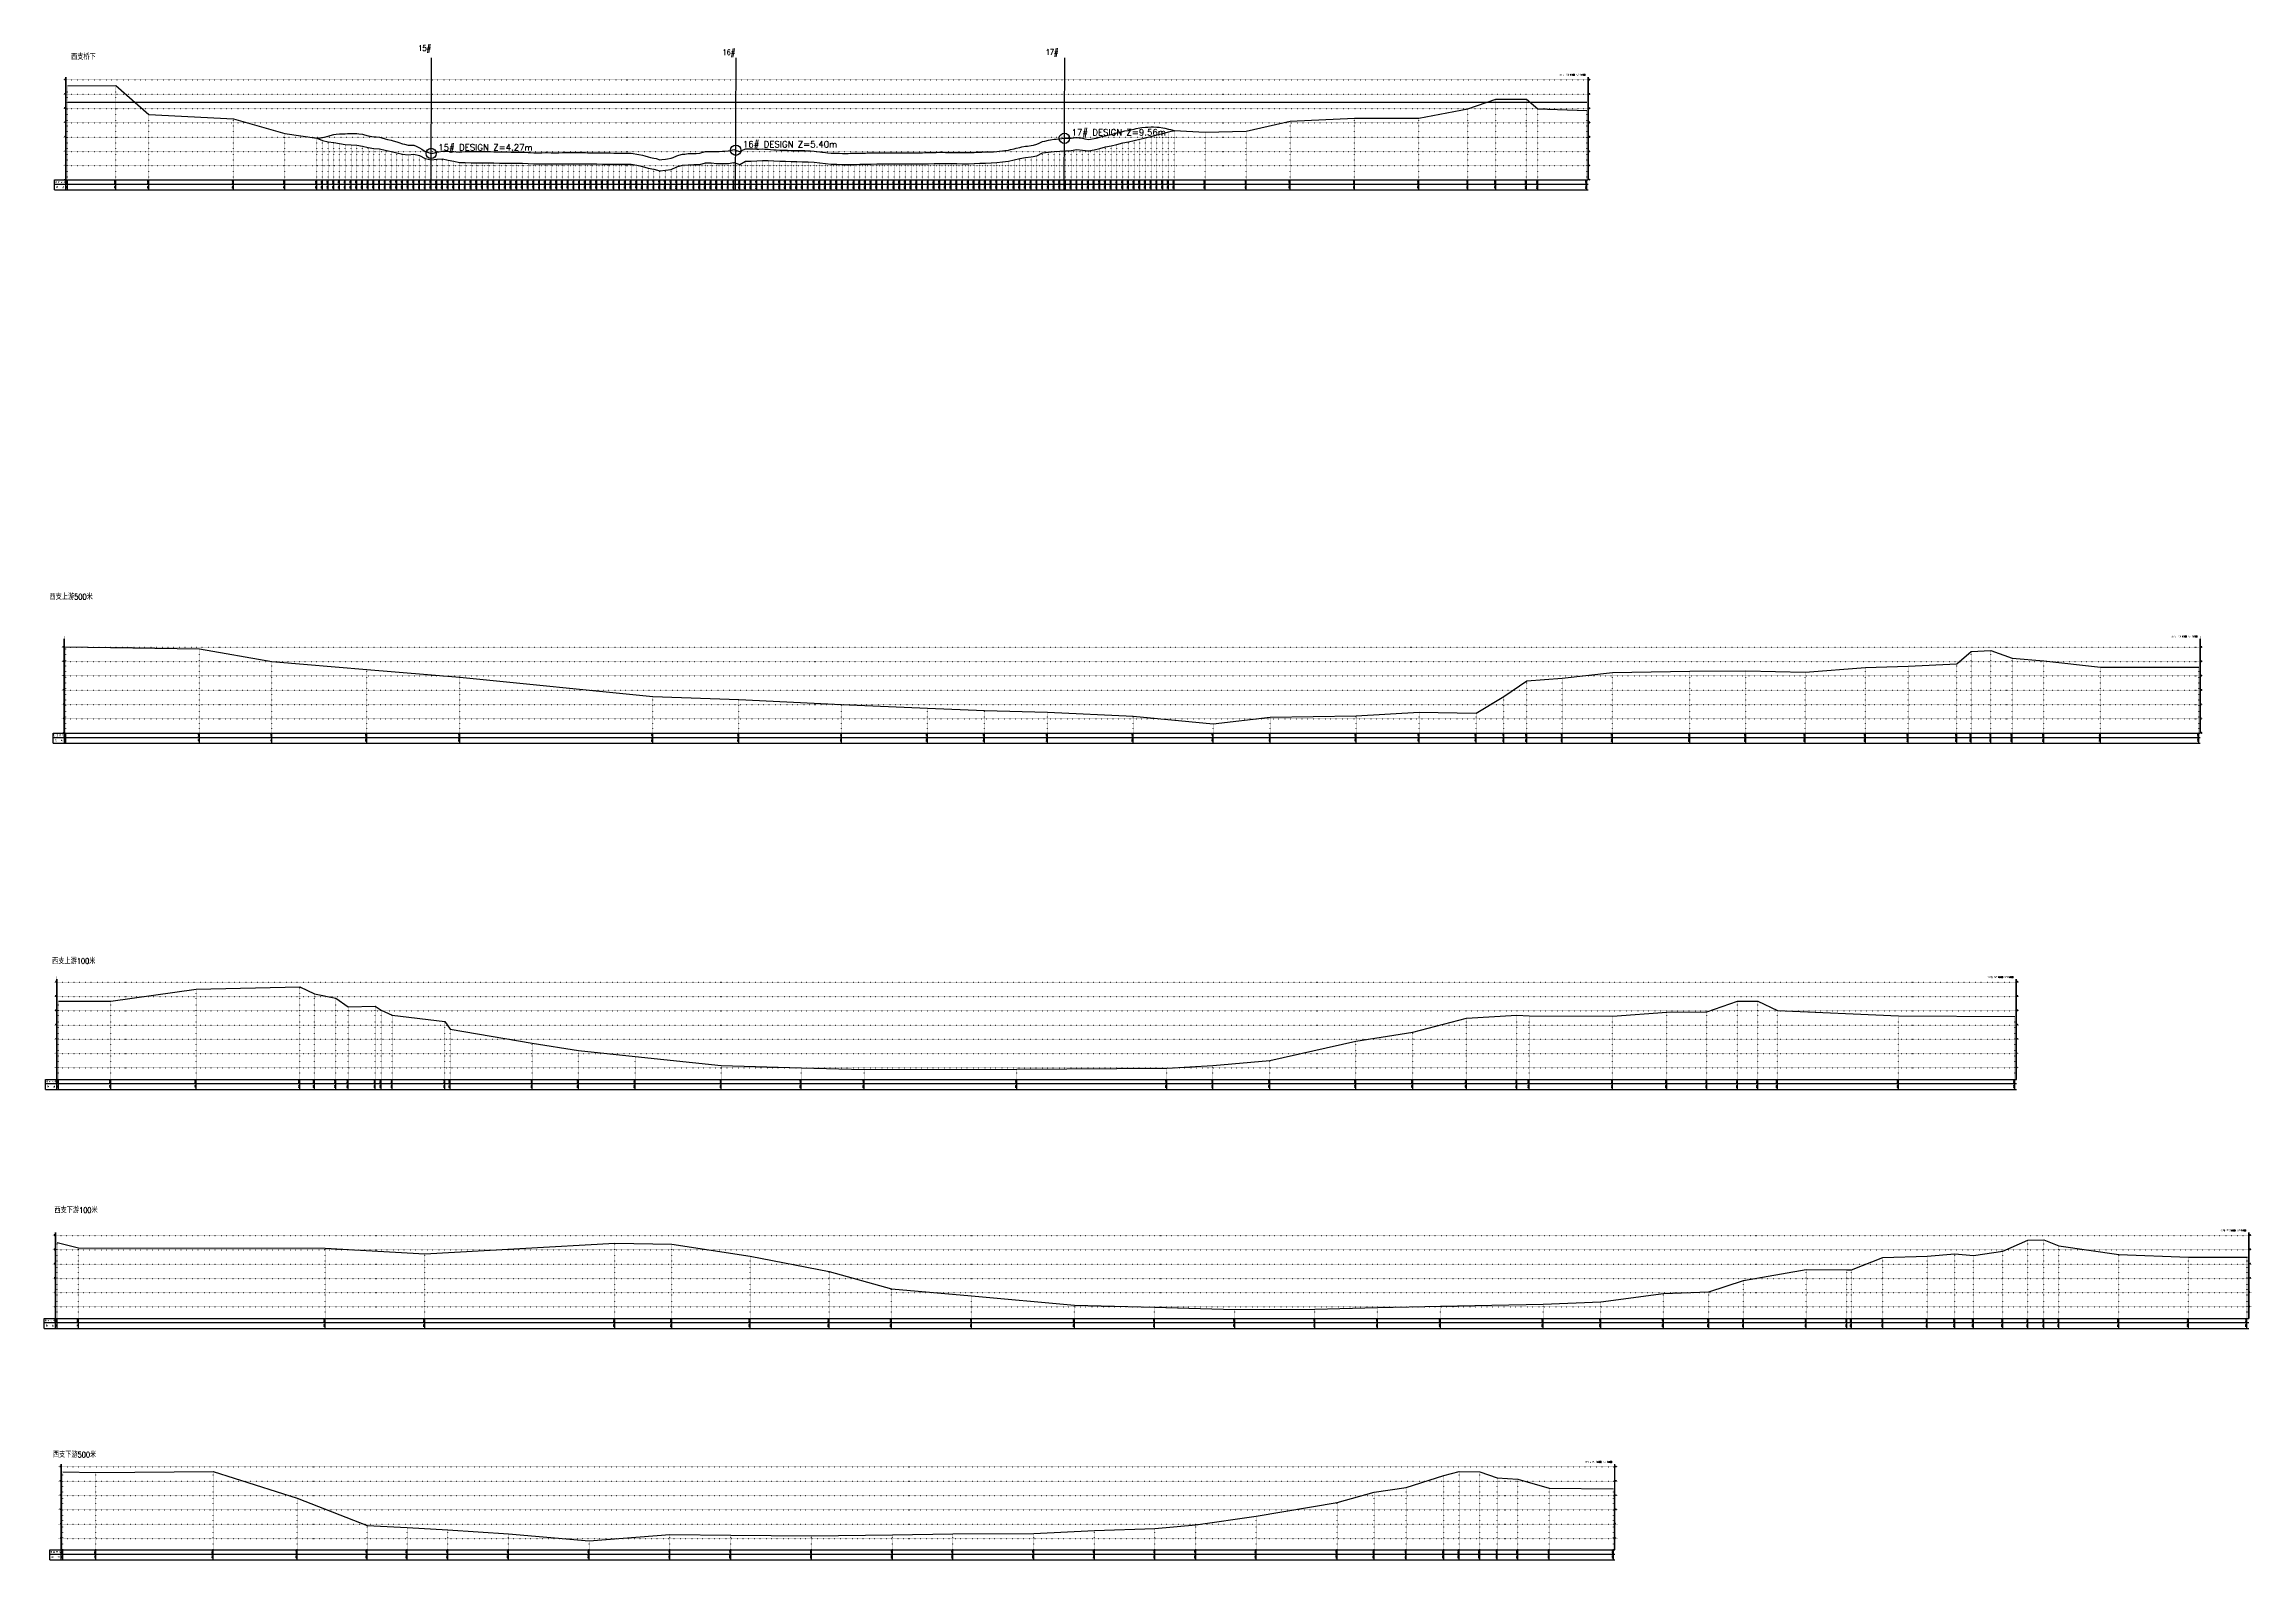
# Model space of a CAD drawing. Extents: x 391415 to 399140, y 3188456 to 3193760.
import ezdxf
from ezdxf.enums import TextEntityAlignment as Align

# ---------------------------------------------------------------- set-up
doc = ezdxf.new("R2010")
doc.units = 0
doc.linetypes.add('X4', pattern=[1.6, 0, -1.6])
doc.layers.get('0').update_dxf_attribs({"linetype": 'CONTINUOUS'})
for name, color, linetype in [('ANNOTATION', 7, 'CONTINUOUS'), ('DESIGN_LOCAL', 5, 'CONTINUOUS'), ('DLSS', 4, 'CONTINUOUS'), ('DMX', 1, 'CONTINUOUS'), ('PIER_CONTROL', 6, 'CONTINUOUS'), ('WSE_22_190', 4, 'CONTINUOUS'), ('ZDH', 1, 'CONTINUOUS'), ('zdm1', 2, 'CONTINUOUS'), ('ZDMT5', 3, 'CONTINUOUS')]:
    doc.layers.add(name, color=color, linetype=linetype)
doc.styles.add('HZ', font='rs.shx', dxfattribs={"width": 0.8, "bigfont": 'hztxt.shx'})
doc.styles.get("Standard").update_dxf_attribs({"font": 'rs.shx', "bigfont": 'hztxt.shx'})

msp = doc.modelspace()

# ---------------------------------------------------------------- linework, layer by layer
at = {"linetype": 'Continuous', "flags": 128}
for points in [[(392768.7, 3193250.3), (392770.7, 3193712.5)], [(393834.4, 3193250.3), (393836.3, 3193712.5)], [(394984.2, 3193250.3), (394986.2, 3193712.5)]]:
    msp.add_lwpolyline(points, dxfattribs=at)
at = {"layer": 'DESIGN_LOCAL', "color": 5}
msp.add_lwpolyline([(391496.2, 3193615.1), (391665.4, 3193615.5), (391780.9, 3193514.3), (392077.4, 3193499.3), (392256.8, 3193447.3), (392368.7, 3193430.9), (392376.2, 3193431.7), (392388.7, 3193433.5), (392396.2, 3193435.4), (392408.7, 3193438.4), (392416.2, 3193440.7), (392428.7, 3193444), (392436.2, 3193445.2), (392448.7, 3193446.6), (392456.2, 3193447), (392468.7, 3193447.1), (392476.2, 3193447.5), (392488.7, 3193447.7), (392496.2, 3193447.7), (392508.7, 3193447.5), (392516.2, 3193446.6), (392528.7, 3193445), (392536.2, 3193443), (392548.7, 3193439.6), (392556.2, 3193438.4), (392568.7, 3193436.4), (392576.2, 3193435.7), (392588.7, 3193434.7), (392596.2, 3193432.7), (392608.7, 3193429.3), (392616.2, 3193427.3), (392628.7, 3193424), (392636.2, 3193422), (392648.7, 3193418.4), (392656.2, 3193416.2), (392668.7, 3193412.2), (392676.2, 3193410.5), (392688.7, 3193407.4), (392696.2, 3193407.3), (392708.7, 3193406.9), (392716.2, 3193403.5), (392728.7, 3193397.8), (392736.2, 3193392.9), (392748.7, 3193384.9), (392756.2, 3193382), (392768.7, 3193378), (392769.1, 3193378), (392776.2, 3193379.2), (392788.7, 3193382.2), (392796.2, 3193383.5), (392808.7, 3193386), (392816.2, 3193385.8), (392828.7, 3193385.5), (392836.2, 3193385.2), (392848.7, 3193384.5), (392856.2, 3193383.7), (392868.7, 3193382.1), (392876.2, 3193383.2), (392888.7, 3193384.8), (392896.2, 3193384.7), (392908.7, 3193384.4), (392916.2, 3193384.6), (392928.7, 3193384.7), (392936.2, 3193384.7), (392948.7, 3193384.6), (392956.2, 3193384.6), (392968.7, 3193384.4), (392976.2, 3193384.3), (392988.7, 3193384.1), (392996.2, 3193383.9), (393008.7, 3193383.7), (393016.2, 3193383.6), (393028.7, 3193383.4), (393036.2, 3193383.2), (393048.7, 3193383), (393056.2, 3193382.9), (393068.7, 3193382.8), (393076.2, 3193382.7), (393088.7, 3193382.5), (393096.2, 3193382), (393108.7, 3193381.2), (393116.2, 3193381), (393128.7, 3193380.7), (393136.2, 3193380.6), (393148.7, 3193380.3), (393156.2, 3193380.5), (393168.7, 3193380.9), (393176.2, 3193380.8), (393188.7, 3193380.6), (393196.2, 3193380.5), (393208.7, 3193380.4), (393216.2, 3193380.6), (393228.7, 3193380.8), (393236.2, 3193380.8), (393248.7, 3193380.8), (393256.2, 3193380.8), (393268.7, 3193380.8), (393276.2, 3193380.8), (393288.7, 3193380.8), (393296.2, 3193380.8), (393308.7, 3193380.8), (393316.2, 3193380.7), (393328.7, 3193380.5), (393336.2, 3193380.4), (393348.7, 3193380.2), (393356.2, 3193380.1), (393368.7, 3193380), (393376.2, 3193379.9), (393388.7, 3193379.7), (393396.2, 3193379.6), (393408.7, 3193379.5), (393416.2, 3193379.4), (393428.7, 3193379.2), (393436.2, 3193379.2), (393448.7, 3193379), (393456.2, 3193378.9), (393468.7, 3193378.8), (393476.2, 3193377.7), (393488.7, 3193375.8), (393496.2, 3193374.2), (393508.7, 3193371.6), (393516.2, 3193369.4), (393528.7, 3193365.7), (393536.2, 3193364.3), (393548.7, 3193362), (393556.2, 3193359.8), (393568.7, 3193356.1), (393576.2, 3193356.8), (393588.7, 3193358.1), (393596.2, 3193359.1), (393608.7, 3193360.9), (393616.2, 3193364.1), (393628.7, 3193369.5), (393636.2, 3193371.6), (393648.7, 3193375.2), (393656.2, 3193376), (393668.7, 3193377.4), (393676.2, 3193377.6), (393688.7, 3193378), (393696.2, 3193378.2), (393708.7, 3193378.6), (393716.2, 3193380.8), (393728.7, 3193384.6), (393736.2, 3193384.9), (393748.7, 3193385.3), (393756.2, 3193384.9), (393768.7, 3193384.3), (393776.2, 3193384.9), (393788.7, 3193385.9), (393796.2, 3193386.3), (393808.7, 3193386.9), (393816.2, 3193388.6), (393828.7, 3193391.3), (393834.8, 3193389.3), (393836.2, 3193388.8), (393848.7, 3193384.4), (393856.2, 3193388.2), (393868.7, 3193394.4), (393876.2, 3193394.2), (393888.7, 3193393.9), (393896.2, 3193393.6), (393908.7, 3193393), (393916.2, 3193393.3), (393928.7, 3193394), (393936.2, 3193393.4), (393948.7, 3193392.5), (393956.2, 3193391.8), (393968.7, 3193390.7), (393976.2, 3193390.4), (393988.7, 3193389.9), (393996.2, 3193389.7), (394008.7, 3193389.3), (394016.2, 3193389.1), (394028.7, 3193388.8), (394036.2, 3193388.6), (394048.7, 3193388.3), (394056.2, 3193388.2), (394068.7, 3193387.9), (394076.2, 3193387.8), (394088.7, 3193387.6), (394096.2, 3193387.1), (394108.7, 3193386.2), (394116.2, 3193385.3), (394128.7, 3193383.7), (394136.2, 3193382.8), (394148.7, 3193381.3), (394156.2, 3193380.5), (394168.7, 3193379.1), (394176.2, 3193379.2), (394188.7, 3193379.5), (394196.2, 3193378.9), (394208.7, 3193377.9), (394216.2, 3193378), (394228.7, 3193378.2), (394236.2, 3193378.4), (394248.7, 3193378.7), (394256.2, 3193378.8), (394268.7, 3193379.1), (394276.2, 3193379.3), (394288.7, 3193379.5), (394296.2, 3193379.7), (394308.7, 3193379.9), (394316.2, 3193380.1), (394328.7, 3193380.4), (394336.2, 3193380.5), (394348.7, 3193380.7), (394356.2, 3193380.7), (394368.7, 3193380.7), (394376.2, 3193380.6), (394388.7, 3193380.6), (394396.2, 3193380.6), (394408.7, 3193380.6), (394416.2, 3193380.5), (394428.7, 3193380.5), (394436.2, 3193380.5), (394448.7, 3193380.4), (394456.2, 3193380.4), (394468.7, 3193380.4), (394476.2, 3193380.5), (394488.7, 3193380.7), (394496.2, 3193380.9), (394508.7, 3193381.1), (394516.2, 3193381.3), (394528.7, 3193381.7), (394536.2, 3193381.8), (394548.7, 3193382.1), (394556.2, 3193381.9), (394568.7, 3193381.6), (394576.2, 3193381.6), (394588.7, 3193381.7), (394596.2, 3193381.5), (394608.7, 3193381.3), (394616.2, 3193381.3), (394628.7, 3193381.2), (394636.2, 3193381.1), (394648.7, 3193381), (394656.2, 3193381.2), (394668.7, 3193381.5), (394676.2, 3193381.9), (394688.7, 3193382.7), (394696.2, 3193382.9), (394708.7, 3193383.4), (394716.2, 3193383.4), (394728.7, 3193383.5), (394736.2, 3193384.2), (394748.7, 3193385.3), (394756.2, 3193386.2), (394768.7, 3193387.7), (394776.2, 3193388.4), (394788.7, 3193389.4), (394796.2, 3193391.3), (394808.7, 3193394.3), (394816.2, 3193396.1), (394828.7, 3193399.2), (394836.2, 3193400.6), (394848.7, 3193402.9), (394856.2, 3193403.8), (394868.7, 3193405.4), (394876.2, 3193407.1), (394888.7, 3193410), (394896.2, 3193413.8), (394908.7, 3193420.1), (394916.2, 3193421.5), (394928.7, 3193424), (394936.2, 3193425.3), (394948.7, 3193427.6), (394956.2, 3193428.5), (394968.7, 3193429.7), (394976.2, 3193430.3), (394984.8, 3193430.9), (394988.7, 3193431.1), (394996.2, 3193431.4), (395008.7, 3193431.6), (395016.2, 3193432.4), (395028.7, 3193433.7), (395036.2, 3193432.6), (395048.7, 3193430.9), (395056.2, 3193429.5), (395068.7, 3193427.3), (395076.2, 3193428.3), (395088.7, 3193430.1), (395096.2, 3193431.9), (395108.7, 3193435), (395116.2, 3193437), (395128.7, 3193440.2), (395136.2, 3193441.9), (395148.7, 3193444.8), (395156.2, 3193446.7), (395168.7, 3193449.8), (395176.2, 3193451.8), (395188.7, 3193455.2), (395196.2, 3193456.6), (395208.7, 3193458.8), (395216.2, 3193460.6), (395228.7, 3193463.3), (395236.2, 3193464.9), (395248.7, 3193467.2), (395256.2, 3193468.3), (395268.7, 3193469.8), (395276.2, 3193470.4), (395288.7, 3193470.9), (395296.2, 3193470.9), (395308.7, 3193470.2), (395316.2, 3193469.4), (395328.7, 3193467.6), (395336.2, 3193466.1), (395348.7, 3193463.2), (395356.2, 3193461.4), (395368.7, 3193458.7), (395476.9, 3193452.2), (395621.3, 3193455.5), (395774.7, 3193491.3), (396000.3, 3193501.2), (396224.7, 3193501.7), (396396.8, 3193534.5), (396494.1, 3193568.3), (396601.6, 3193568.3), (396641.2, 3193533.7), (396812.7, 3193528.2)], dxfattribs=at)
at = {"layer": 'DMX', "linetype": 'Continuous', "flags": 128}
for points in [[(391496.2, 3193615.1), (391665.4, 3193615.5), (391780.9, 3193514.3), (392077.4, 3193499.3), (392256.8, 3193447.3), (392368.7, 3193430.9), (392388.7, 3193423.8), (392408.7, 3193419), (392428.7, 3193416.5), (392448.7, 3193413.1), (392468.7, 3193409.6), (392488.7, 3193407.9), (392508.7, 3193406.6), (392528.7, 3193403.7), (392548.7, 3193398.4), (392568.7, 3193395.4), (392588.7, 3193394.1), (392608.7, 3193389.3), (392628.7, 3193384.8), (392648.7, 3193380.3), (392668.7, 3193375.8), (392688.7, 3193373.4), (392708.7, 3193375.9), (392728.7, 3193370.3), (392748.7, 3193360.5), (392768.7, 3193355.2), (392788.7, 3193357.9), (392808.7, 3193358.6), (392828.7, 3193354.5), (392848.7, 3193350.5), (392868.7, 3193345.8), (392888.7, 3193346.8), (392908.7, 3193345.5), (392928.7, 3193345.3), (392948.7, 3193345), (392968.7, 3193344.8), (392988.7, 3193344.6), (393008.7, 3193344.4), (393028.7, 3193344.2), (393048.7, 3193344), (393068.7, 3193343.8), (393088.7, 3193343.6), (393108.7, 3193342.3), (393128.7, 3193341.8), (393148.7, 3193341.4), (393168.7, 3193342), (393188.7, 3193341.7), (393208.7, 3193341.5), (393228.7, 3193341.9), (393248.7, 3193341.9), (393268.7, 3193341.9), (393288.7, 3193341.9), (393308.7, 3193341.9), (393328.7, 3193341.6), (393348.7, 3193341.3), (393368.7, 3193341), (393388.7, 3193340.8), (393408.7, 3193340.5), (393428.7, 3193340.3), (393448.7, 3193340.1), (393468.7, 3193339.9), (393488.7, 3193336.8), (393508.7, 3193332.7), (393528.7, 3193326.8), (393548.7, 3193323.1), (393568.7, 3193317.2), (393588.7, 3193319.3), (393608.7, 3193322.1), (393628.7, 3193330.8), (393648.7, 3193336.5), (393668.7, 3193338.7), (393688.7, 3193339.2), (393708.7, 3193339.4), (393728.7, 3193344.9), (393748.7, 3193344.8), (393768.7, 3193342.6), (393788.7, 3193342.9), (393808.7, 3193342.5), (393828.7, 3193346), (393848.7, 3193339.4), (393868.7, 3193350.5), (393888.7, 3193351.4), (393908.7, 3193351.8), (393928.7, 3193353.8), (393948.7, 3193353.1), (393968.7, 3193351.7), (393988.7, 3193351.2), (394008.7, 3193350.7), (394028.7, 3193350.1), (394048.7, 3193349.6), (394068.7, 3193349.1), (394088.7, 3193348.8), (394108.7, 3193347.3), (394128.7, 3193344.8), (394148.7, 3193342.4), (394168.7, 3193340.1), (394188.7, 3193340.6), (394208.7, 3193339), (394228.7, 3193339.3), (394248.7, 3193339.8), (394268.7, 3193340.2), (394288.7, 3193340.6), (394308.7, 3193341), (394328.7, 3193341.5), (394348.7, 3193341.8), (394368.7, 3193341.7), (394388.7, 3193341.7), (394408.7, 3193341.6), (394428.7, 3193341.6), (394448.7, 3193341.5), (394468.7, 3193341.4), (394488.7, 3193341.8), (394508.7, 3193342.2), (394528.7, 3193342.7), (394548.7, 3193343.1), (394568.7, 3193342.7), (394588.7, 3193342.7), (394608.7, 3193342.4), (394628.7, 3193342.2), (394648.7, 3193342.1), (394668.7, 3193342.6), (394688.7, 3193343.7), (394708.7, 3193344.5), (394728.7, 3193344.6), (394748.7, 3193346.5), (394768.7, 3193349), (394788.7, 3193350.7), (394808.7, 3193355.5), (394828.7, 3193360.4), (394848.7, 3193364), (394868.7, 3193366.1), (394888.7, 3193370.2), (394908.7, 3193379.6), (394928.7, 3193382.5), (394948.7, 3193385.1), (394968.7, 3193386.4), (394988.7, 3193387.5), (395008.7, 3193388.5), (395028.7, 3193391.7), (395048.7, 3193389.9), (395068.7, 3193387), (395088.7, 3193390.4), (395108.7, 3193395.6), (395128.7, 3193400.8), (395148.7, 3193405.1), (395168.7, 3193409.7), (395188.7, 3193414.7), (395208.7, 3193418.1), (395228.7, 3193422.8), (395248.7, 3193427.6), (395268.7, 3193432.5), (395288.7, 3193437.5), (395308.7, 3193442.8), (395328.7, 3193448.3), (395348.7, 3193453.6), (395368.7, 3193458.7), (395476.9, 3193452.2), (395621.3, 3193455.5), (395774.7, 3193491.3), (396000.3, 3193501.2), (396224.7, 3193501.7), (396396.8, 3193534.5), (396494.1, 3193568.3), (396601.6, 3193568.3), (396641.2, 3193533.7), (396812.7, 3193528.2)], [(391491, 3191651.7), (391958.1, 3191644.7), (392212, 3191599.7), (392544.2, 3191571.7), (392869.7, 3191545.7), (393545, 3191477.6), (393845.2, 3191467.1), (394205.3, 3191449.8), (394505.5, 3191436.6), (394705.3, 3191428.2), (394925.4, 3191422.6), (395225.6, 3191409.2), (395505.5, 3191382.4), (395705.3, 3191405.1), (396005.5, 3191409.7), (396225.6, 3191422.2), (396425.4, 3191419.8), (396522.8, 3191478), (396602.3, 3191532.7), (396726.9, 3191542.2), (396902.1, 3191561.7), (397173.4, 3191565.7), (397369.1, 3191567.7), (397576.8, 3191562.2), (397787.9, 3191578.7), (397936.8, 3191583.2), (398107.4, 3191591.9), (398157.4, 3191634.7), (398226.9, 3191638.7), (398300.5, 3191612), (398412, 3191602.2), (398610, 3191580.8), (398954.1, 3191580.6)], [(391464.7, 3190410.9), (391647.8, 3190410.9), (391947, 3190453.9), (392309.6, 3190461.1), (392360.9, 3190436.9), (392435.2, 3190421.8), (392478.9, 3190391.9), (392573.7, 3190394.4), (392594.2, 3190380.3), (392633.1, 3190361.9), (392817.5, 3190340), (392835.6, 3190312.9), (393123, 3190264.1), (393284.3, 3190239), (393483.2, 3190217.3), (393784.3, 3190186), (394063.8, 3190177.9), (394284.2, 3190172.1), (394817.9, 3190173), (395343.3, 3190177.4), (395504.6, 3190185.9), (395703.5, 3190204.1), (396004.6, 3190271.7), (396203.5, 3190303.1), (396391.6, 3190351.9), (396568.3, 3190362.9), (396610.7, 3190360.2), (396903, 3190358.9), (397092.2, 3190372.9), (397233.1, 3190374.1), (397340.4, 3190411.9), (397410.5, 3190411.9), (397479.4, 3190378.2), (397902.8, 3190360.1), (398310.6, 3190358.3)], [(391460, 3189566.5), (391534.8, 3189548.5), (392397.7, 3189547.5), (392746.6, 3189527), (393412, 3189564.9), (393611.3, 3189561.5), (393885.2, 3189518.5), (394161.4, 3189465.5), (394379.6, 3189405.2), (394660.2, 3189380.3), (395019.9, 3189348), (395300.4, 3189341.1), (395580.9, 3189332.7), (395861.4, 3189333.3), (396080.9, 3189339), (396300.3, 3189344.5), (396660, 3189351.4), (396861.3, 3189358.8), (397080.8, 3189389), (397239.1, 3189394.4), (397361.3, 3189433.9), (397580.7, 3189473), (397722.9, 3189471.7), (397739, 3189471.1), (397848.8, 3189514.5), (398003.9, 3189519.3), (398100.4, 3189527), (398165.8, 3189521.7), (398268.4, 3189536.4), (398356.2, 3189575.5), (398412.3, 3189576.5), (398464.8, 3189555), (398674, 3189524.8), (398917.9, 3189516), (399122, 3189515.6), (399124.6, 3189515.7)], [(391479.9, 3188764.6), (391595.6, 3188762.4), (392006.4, 3188765.4), (392299.8, 3188672.4), (392544.9, 3188577.1), (392685, 3188569.6), (392827.7, 3188561.1), (393039.2, 3188547.7), (393322, 3188523.3), (393604.8, 3188544.8), (393817.6, 3188542.6), (394100.4, 3188540.3), (394383.3, 3188543.9), (394594.7, 3188547), (394877.6, 3188549), (395090.3, 3188558.7), (395301.8, 3188565.6), (395444.5, 3188579.1), (395656, 3188609.4), (395938.8, 3188657.2), (396068.7, 3188693.4), (396181.1, 3188710), (396312.2, 3188751.8), (396365.8, 3188765.4), (396438.1, 3188764.4), (396499.6, 3188743.9), (396570.8, 3188738.3), (396681.5, 3188707), (396905.8, 3188704.7)]]:
    msp.add_lwpolyline(points, dxfattribs=at)
at = {"layer": 'PIER_CONTROL', "color": 6}
for centre in [(394984.8, 3193430.9), (392769.1, 3193378), (393834.8, 3193389.3)]:
    msp.add_circle(centre, 18, dxfattribs=at)
at = {"layer": 'WSE_22_190', "color": 4}
msp.add_line((391496.2, 3193557.2), (396812.7, 3193557.2), dxfattribs=at)
at = {"layer": 'zdm1', "linetype": 'X4'}
for p, q in [((391481.2, 3193635.3), (396827.7, 3193635.3)), ((391481.2, 3193585.3), (396827.7, 3193585.3)), ((391481.2, 3193535.3), (396827.7, 3193535.3)), ((391481.2, 3193485.3), (396827.7, 3193485.3)), ((391481.2, 3193435.3), (396827.7, 3193435.3)), ((391481.2, 3193385.3), (396827.7, 3193385.3)), ((391481.2, 3193335.3), (396827.7, 3193335.3)), ((391481.2, 3193285.3), (396827.7, 3193285.3)), ((391476, 3191649.7), (398969.1, 3191649.7)), ((391476, 3191599.7), (398969.1, 3191599.7)), ((391476, 3191549.7), (398969.1, 3191549.7)), ((391476, 3191499.7), (398969.1, 3191499.7)), ((391476, 3191449.7), (398969.1, 3191449.7)), ((391476, 3191399.7), (398969.1, 3191399.7)), ((391476, 3191349.7), (398969.1, 3191349.7)), ((391449.7, 3190477.9), (398325.6, 3190477.9)), ((391449.7, 3190427.9), (398325.6, 3190427.9)), ((391449.7, 3190377.9), (398325.6, 3190377.9)), ((391449.7, 3190327.9), (398325.6, 3190327.9)), ((391449.7, 3190277.9), (398325.6, 3190277.9)), ((391449.7, 3190227.9), (398325.6, 3190227.9)), ((391449.7, 3190177.9), (398325.6, 3190177.9)), ((391445, 3189591.5), (399139.6, 3189591.5)), ((391445, 3189541.5), (399139.6, 3189541.5)), ((391445, 3189491.5), (399139.6, 3189491.5)), ((391445, 3189441.5), (399139.6, 3189441.5)), ((391445, 3189391.5), (399139.6, 3189391.5)), ((391445, 3189341.5), (399139.6, 3189341.5)), ((391464.9, 3188781.4), (396920.8, 3188781.4)), ((391464.9, 3188731.4), (396920.8, 3188731.4)), ((391464.9, 3188681.4), (396920.8, 3188681.4)), ((391464.9, 3188631.4), (396920.8, 3188631.4)), ((391464.9, 3188581.4), (396920.8, 3188581.4)), ((391464.9, 3188531.4), (396920.8, 3188531.4))]:
    msp.add_line(p, q, dxfattribs=at)
at = {"layer": 'zdm1', "linetype": 'Continuous'}
for p, q in [((391490.7, 3193285.3), (391490.7, 3193645.3)), ((391491.7, 3193285.3), (391491.7, 3193645.3)), ((396817.2, 3193285.3), (396817.2, 3193645.3)), ((396818.2, 3193285.3), (396818.2, 3193645.3)), ((391451.2, 3193285.3), (391496.2, 3193285.3)), ((391451.2, 3193250.3), (391451.2, 3193285.3)), ((391451.2, 3193270.3), (396817.7, 3193270.3)), ((391491.2, 3193250.3), (391491.2, 3193285.3)), ((391496.2, 3193285.3), (396817.7, 3193285.3)), ((391451.2, 3193250.3), (396817.7, 3193250.3)), ((391485.5, 3191349.7), (391485.5, 3191679.7)), ((391486.5, 3191349.7), (391486.5, 3191679.7)), ((398958.6, 3191349.7), (398958.6, 3191679.7)), ((398959.6, 3191349.7), (398959.6, 3191679.7)), ((391446, 3191349.7), (391491, 3191349.7)), ((391446, 3191314.7), (391446, 3191349.7)), ((391446, 3191334.7), (398959.1, 3191334.7)), ((391486, 3191314.7), (391486, 3191349.7)), ((391491, 3191349.7), (398959.1, 3191349.7)), ((391446, 3191314.7), (398959.1, 3191314.7)), ((391459.2, 3190137.9), (391459.2, 3190487.9)), ((391460.2, 3190137.9), (391460.2, 3190487.9)), ((398315.1, 3190137.9), (398315.1, 3190487.9)), ((398316.1, 3190137.9), (398316.1, 3190487.9)), ((391419.7, 3190137.9), (391464.7, 3190137.9)), ((391419.7, 3190102.9), (391419.7, 3190137.9)), ((391419.7, 3190122.9), (398315.6, 3190122.9)), ((391419.7, 3190102.9), (398315.6, 3190102.9)), ((391459.7, 3190102.9), (391459.7, 3190137.9)), ((391464.7, 3190137.9), (398315.6, 3190137.9)), ((391454.5, 3189301.5), (391454.5, 3189601.5)), ((391455.5, 3189301.5), (391455.5, 3189601.5)), ((399129.1, 3189301.5), (399129.1, 3189601.5)), ((399130.1, 3189301.5), (399130.1, 3189601.5)), ((391415, 3189301.5), (391460, 3189301.5)), ((391415, 3189266.5), (391415, 3189301.5)), ((391415, 3189286.5), (399129.6, 3189286.5)), ((391415, 3189266.5), (399129.6, 3189266.5)), ((391455, 3189266.5), (391455, 3189301.5)), ((391460, 3189301.5), (399129.6, 3189301.5)), ((391474.4, 3188491.4), (391474.4, 3188791.4)), ((391475.4, 3188491.4), (391475.4, 3188791.4)), ((396910.3, 3188491.4), (396910.3, 3188791.4)), ((396911.3, 3188491.4), (396911.3, 3188791.4)), ((391434.9, 3188491.4), (391479.9, 3188491.4)), ((391434.9, 3188456.4), (391434.9, 3188491.4)), ((391434.9, 3188476.4), (396910.8, 3188476.4)), ((391474.9, 3188456.4), (391474.9, 3188491.4)), ((391479.9, 3188491.4), (396910.8, 3188491.4)), ((391434.9, 3188456.4), (396910.8, 3188456.4))]:
    msp.add_line(p, q, dxfattribs=at)
at = {"layer": 'zdm1', "linetype": 'Continuous', "const_width": 1, "flags": 128}
for points in [[(391491.2, 3193635.3), (391491.2, 3193645.3)], [(391491.2, 3193615.3), (391491.2, 3193625.3)], [(391491.2, 3193595.3), (391491.2, 3193605.3)], [(391491.2, 3193575.3), (391491.2, 3193585.3)], [(396817.7, 3193635.3), (396817.7, 3193645.3)], [(396817.7, 3193615.3), (396817.7, 3193625.3)], [(396817.7, 3193595.3), (396817.7, 3193605.3)], [(396817.7, 3193575.3), (396817.7, 3193585.3)], [(391491.2, 3193555.3), (391491.2, 3193565.3)], [(391491.2, 3193535.3), (391491.2, 3193545.3)], [(391491.2, 3193515.3), (391491.2, 3193525.3)], [(391491.2, 3193495.3), (391491.2, 3193505.3)], [(396817.7, 3193555.3), (396817.7, 3193565.3)], [(396817.7, 3193535.3), (396817.7, 3193545.3)], [(396817.7, 3193515.3), (396817.7, 3193525.3)], [(396817.7, 3193495.3), (396817.7, 3193505.3)], [(391491.2, 3193475.3), (391491.2, 3193485.3)], [(391491.2, 3193455.3), (391491.2, 3193465.3)], [(391491.2, 3193435.3), (391491.2, 3193445.3)], [(391491.2, 3193415.3), (391491.2, 3193425.3)], [(396817.7, 3193475.3), (396817.7, 3193485.3)], [(396817.7, 3193455.3), (396817.7, 3193465.3)], [(396817.7, 3193435.3), (396817.7, 3193445.3)], [(396817.7, 3193415.3), (396817.7, 3193425.3)], [(391491.2, 3193395.3), (391491.2, 3193405.3)], [(391491.2, 3193375.3), (391491.2, 3193385.3)], [(391491.2, 3193355.3), (391491.2, 3193365.3)], [(391491.2, 3193335.3), (391491.2, 3193345.3)], [(396817.7, 3193395.3), (396817.7, 3193405.3)], [(396817.7, 3193375.3), (396817.7, 3193385.3)], [(396817.7, 3193355.3), (396817.7, 3193365.3)], [(396817.7, 3193335.3), (396817.7, 3193345.3)], [(391491.2, 3193315.3), (391491.2, 3193325.3)], [(391491.2, 3193295.3), (391491.2, 3193305.3)], [(396817.7, 3193315.3), (396817.7, 3193325.3)], [(396817.7, 3193295.3), (396817.7, 3193305.3)], [(391486, 3191679.7), (391486, 3191689.7)], [(391486, 3191659.7), (391486, 3191669.7)], [(391486, 3191639.7), (391486, 3191649.7)], [(398959.1, 3191679.7), (398959.1, 3191689.7)], [(398959.1, 3191659.7), (398959.1, 3191669.7)], [(398959.1, 3191639.7), (398959.1, 3191649.7)], [(391486, 3191619.7), (391486, 3191629.7)], [(391486, 3191599.7), (391486, 3191609.7)], [(391486, 3191579.7), (391486, 3191589.7)], [(391486, 3191559.7), (391486, 3191569.7)], [(398959.1, 3191619.7), (398959.1, 3191629.7)], [(398959.1, 3191599.7), (398959.1, 3191609.7)], [(398959.1, 3191579.7), (398959.1, 3191589.7)], [(398959.1, 3191559.7), (398959.1, 3191569.7)], [(391486, 3191539.7), (391486, 3191549.7)], [(391486, 3191519.7), (391486, 3191529.7)], [(391486, 3191499.7), (391486, 3191509.7)], [(391486, 3191479.7), (391486, 3191489.7)], [(398959.1, 3191539.7), (398959.1, 3191549.7)], [(398959.1, 3191519.7), (398959.1, 3191529.7)], [(398959.1, 3191499.7), (398959.1, 3191509.7)], [(398959.1, 3191479.7), (398959.1, 3191489.7)], [(391486, 3191459.7), (391486, 3191469.7)], [(391486, 3191439.7), (391486, 3191449.7)], [(391486, 3191419.7), (391486, 3191429.7)], [(391486, 3191399.7), (391486, 3191409.7)], [(398959.1, 3191459.7), (398959.1, 3191469.7)], [(398959.1, 3191439.7), (398959.1, 3191449.7)], [(398959.1, 3191419.7), (398959.1, 3191429.7)], [(398959.1, 3191399.7), (398959.1, 3191409.7)], [(391486, 3191379.7), (391486, 3191389.7)], [(391486, 3191359.7), (391486, 3191369.7)], [(398959.1, 3191379.7), (398959.1, 3191389.7)], [(398959.1, 3191359.7), (398959.1, 3191369.7)], [(391459.7, 3190487.9), (391459.7, 3190497.9)], [(398315.6, 3190487.9), (398315.6, 3190497.9)], [(391459.7, 3190467.9), (391459.7, 3190477.9)], [(391459.7, 3190447.9), (391459.7, 3190457.9)], [(391459.7, 3190427.9), (391459.7, 3190437.9)], [(391459.7, 3190407.9), (391459.7, 3190417.9)], [(398315.6, 3190467.9), (398315.6, 3190477.9)], [(398315.6, 3190447.9), (398315.6, 3190457.9)], [(398315.6, 3190427.9), (398315.6, 3190437.9)], [(398315.6, 3190407.9), (398315.6, 3190417.9)], [(391459.7, 3190387.9), (391459.7, 3190397.9)], [(391459.7, 3190367.9), (391459.7, 3190377.9)], [(391459.7, 3190347.9), (391459.7, 3190357.9)], [(391459.7, 3190327.9), (391459.7, 3190337.9)], [(398315.6, 3190387.9), (398315.6, 3190397.9)], [(398315.6, 3190367.9), (398315.6, 3190377.9)], [(398315.6, 3190347.9), (398315.6, 3190357.9)], [(398315.6, 3190327.9), (398315.6, 3190337.9)], [(391459.7, 3190307.9), (391459.7, 3190317.9)], [(391459.7, 3190287.9), (391459.7, 3190297.9)], [(391459.7, 3190267.9), (391459.7, 3190277.9)], [(391459.7, 3190247.9), (391459.7, 3190257.9)], [(398315.6, 3190307.9), (398315.6, 3190317.9)], [(398315.6, 3190287.9), (398315.6, 3190297.9)], [(398315.6, 3190267.9), (398315.6, 3190277.9)], [(398315.6, 3190247.9), (398315.6, 3190257.9)], [(391459.7, 3190227.9), (391459.7, 3190237.9)], [(391459.7, 3190207.9), (391459.7, 3190217.9)], [(391459.7, 3190187.9), (391459.7, 3190197.9)], [(391459.7, 3190167.9), (391459.7, 3190177.9)], [(398315.6, 3190227.9), (398315.6, 3190237.9)], [(398315.6, 3190207.9), (398315.6, 3190217.9)], [(398315.6, 3190187.9), (398315.6, 3190197.9)], [(398315.6, 3190167.9), (398315.6, 3190177.9)], [(391459.7, 3190147.9), (391459.7, 3190157.9)], [(398315.6, 3190147.9), (398315.6, 3190157.9)], [(391455, 3189591.5), (391455, 3189601.5)], [(391455, 3189571.5), (391455, 3189581.5)], [(391455, 3189551.5), (391455, 3189561.5)], [(399129.6, 3189591.5), (399129.6, 3189601.5)], [(399129.6, 3189571.5), (399129.6, 3189581.5)], [(399129.6, 3189551.5), (399129.6, 3189561.5)], [(391455, 3189531.5), (391455, 3189541.5)], [(391455, 3189511.5), (391455, 3189521.5)], [(391455, 3189491.5), (391455, 3189501.5)], [(391455, 3189471.5), (391455, 3189481.5)], [(399129.6, 3189531.5), (399129.6, 3189541.5)], [(399129.6, 3189511.5), (399129.6, 3189521.5)], [(399129.6, 3189491.5), (399129.6, 3189501.5)], [(399129.6, 3189471.5), (399129.6, 3189481.5)], [(391455, 3189451.5), (391455, 3189461.5)], [(391455, 3189431.5), (391455, 3189441.5)], [(391455, 3189411.5), (391455, 3189421.5)], [(391455, 3189391.5), (391455, 3189401.5)], [(399129.6, 3189451.5), (399129.6, 3189461.5)], [(399129.6, 3189431.5), (399129.6, 3189441.5)], [(399129.6, 3189411.5), (399129.6, 3189421.5)], [(399129.6, 3189391.5), (399129.6, 3189401.5)], [(391455, 3189371.5), (391455, 3189381.5)], [(391455, 3189351.5), (391455, 3189361.5)], [(391455, 3189331.5), (391455, 3189341.5)], [(399129.6, 3189371.5), (399129.6, 3189381.5)], [(399129.6, 3189351.5), (399129.6, 3189361.5)], [(399129.6, 3189331.5), (399129.6, 3189341.5)], [(391455, 3189311.5), (391455, 3189321.5)], [(399129.6, 3189311.5), (399129.6, 3189321.5)], [(391474.9, 3188781.4), (391474.9, 3188791.4)], [(396910.8, 3188781.4), (396910.8, 3188791.4)], [(391474.9, 3188761.4), (391474.9, 3188771.4)], [(391474.9, 3188741.4), (391474.9, 3188751.4)], [(391474.9, 3188721.4), (391474.9, 3188731.4)], [(391474.9, 3188701.4), (391474.9, 3188711.4)], [(396910.8, 3188761.4), (396910.8, 3188771.4)], [(396910.8, 3188741.4), (396910.8, 3188751.4)], [(396910.8, 3188721.4), (396910.8, 3188731.4)], [(396910.8, 3188701.4), (396910.8, 3188711.4)], [(391474.9, 3188681.4), (391474.9, 3188691.4)], [(391474.9, 3188661.4), (391474.9, 3188671.4)], [(391474.9, 3188641.4), (391474.9, 3188651.4)], [(391474.9, 3188621.4), (391474.9, 3188631.4)], [(396910.8, 3188681.4), (396910.8, 3188691.4)], [(396910.8, 3188661.4), (396910.8, 3188671.4)], [(396910.8, 3188641.4), (396910.8, 3188651.4)], [(396910.8, 3188621.4), (396910.8, 3188631.4)], [(391474.9, 3188601.4), (391474.9, 3188611.4)], [(391474.9, 3188581.4), (391474.9, 3188591.4)], [(391474.9, 3188561.4), (391474.9, 3188571.4)], [(391474.9, 3188541.4), (391474.9, 3188551.4)], [(396910.8, 3188601.4), (396910.8, 3188611.4)], [(396910.8, 3188581.4), (396910.8, 3188591.4)], [(396910.8, 3188561.4), (396910.8, 3188571.4)], [(396910.8, 3188541.4), (396910.8, 3188551.4)], [(391474.9, 3188521.4), (391474.9, 3188531.4)], [(391474.9, 3188501.4), (391474.9, 3188511.4)], [(396910.8, 3188521.4), (396910.8, 3188531.4)], [(396910.8, 3188501.4), (396910.8, 3188511.4)]]:
    msp.add_lwpolyline(points, dxfattribs=at)
at = {"layer": 'ZDMT5', "linetype": 'X4'}
for p, q in [((391496.2, 3193285.3), (391496.2, 3193615.1)), ((391665.4, 3193285.3), (391665.4, 3193615.5)), ((391780.9, 3193285.3), (391780.9, 3193514.3)), ((392077.4, 3193285.3), (392077.4, 3193499.3)), ((396000.3, 3193285.3), (396000.3, 3193501.2)), ((396224.7, 3193285.3), (396224.7, 3193501.7)), ((396396.8, 3193285.3), (396396.8, 3193534.5)), ((396494.1, 3193285.3), (396494.1, 3193568.3)), ((396601.6, 3193285.3), (396601.6, 3193568.3)), ((396641.2, 3193285.3), (396641.2, 3193533.7)), ((396812.7, 3193285.3), (396812.7, 3193528.2)), ((392256.8, 3193285.3), (392256.8, 3193447.3)), ((392368.7, 3193285.3), (392368.7, 3193430.9)), ((392388.7, 3193285.3), (392388.7, 3193423.8)), ((392408.7, 3193285.3), (392408.7, 3193419)), ((395208.7, 3193285.3), (395208.7, 3193418.1)), ((395228.7, 3193285.3), (395228.7, 3193422.8)), ((395248.7, 3193285.3), (395248.7, 3193427.6)), ((395268.7, 3193285.3), (395268.7, 3193432.5)), ((395288.7, 3193285.3), (395288.7, 3193437.5)), ((395308.7, 3193285.3), (395308.7, 3193442.8)), ((395328.7, 3193285.3), (395328.7, 3193448.3)), ((395348.7, 3193285.3), (395348.7, 3193453.6)), ((395368.7, 3193285.3), (395368.7, 3193458.7)), ((395476.9, 3193285.3), (395476.9, 3193452.2)), ((395621.3, 3193285.3), (395621.3, 3193455.5)), ((395774.7, 3193285.3), (395774.7, 3193491.3)), ((392428.7, 3193285.3), (392428.7, 3193416.5)), ((392448.7, 3193285.3), (392448.7, 3193413.1)), ((392468.7, 3193285.3), (392468.7, 3193409.6)), ((392488.7, 3193285.3), (392488.7, 3193407.9)), ((392508.7, 3193285.3), (392508.7, 3193406.6)), ((392528.7, 3193285.3), (392528.7, 3193403.7)), ((392548.7, 3193285.3), (392548.7, 3193398.4)), ((392568.7, 3193285.3), (392568.7, 3193395.4)), ((392588.7, 3193285.3), (392588.7, 3193394.1)), ((392608.7, 3193285.3), (392608.7, 3193389.3)), ((392628.7, 3193285.3), (392628.7, 3193384.8)), ((392648.7, 3193285.3), (392648.7, 3193380.3)), ((392668.7, 3193285.3), (392668.7, 3193375.8)), ((392688.7, 3193285.3), (392688.7, 3193373.4)), ((392708.7, 3193285.3), (392708.7, 3193375.9)), ((392728.7, 3193285.3), (392728.7, 3193370.3)), ((392748.7, 3193285.3), (392748.7, 3193360.5)), ((392768.7, 3193285.3), (392768.7, 3193355.2)), ((392788.7, 3193285.3), (392788.7, 3193357.9)), ((392808.7, 3193285.3), (392808.7, 3193358.6)), ((392828.7, 3193285.3), (392828.7, 3193354.5)), ((392848.7, 3193285.3), (392848.7, 3193350.5)), ((392868.7, 3193285.3), (392868.7, 3193345.8)), ((392888.7, 3193285.3), (392888.7, 3193346.8)), ((392908.7, 3193285.3), (392908.7, 3193345.5)), ((392928.7, 3193285.3), (392928.7, 3193345.3)), ((392948.7, 3193285.3), (392948.7, 3193345)), ((392968.7, 3193285.3), (392968.7, 3193344.8)), ((392988.7, 3193285.3), (392988.7, 3193344.6)), ((393008.7, 3193285.3), (393008.7, 3193344.4)), ((393028.7, 3193285.3), (393028.7, 3193344.2)), ((393048.7, 3193285.3), (393048.7, 3193344)), ((393068.7, 3193285.3), (393068.7, 3193343.8)), ((393088.7, 3193285.3), (393088.7, 3193343.6)), ((393108.7, 3193285.3), (393108.7, 3193342.3)), ((393128.7, 3193285.3), (393128.7, 3193341.8)), ((393148.7, 3193285.3), (393148.7, 3193341.4)), ((393168.7, 3193285.3), (393168.7, 3193342)), ((393188.7, 3193285.3), (393188.7, 3193341.7)), ((393208.7, 3193285.3), (393208.7, 3193341.5)), ((393228.7, 3193285.3), (393228.7, 3193341.9)), ((393248.7, 3193285.3), (393248.7, 3193341.9)), ((393268.7, 3193285.3), (393268.7, 3193341.9)), ((393288.7, 3193285.3), (393288.7, 3193341.9)), ((393308.7, 3193285.3), (393308.7, 3193341.9)), ((393328.7, 3193285.3), (393328.7, 3193341.6)), ((393348.7, 3193285.3), (393348.7, 3193341.3)), ((393368.7, 3193285.3), (393368.7, 3193341)), ((393388.7, 3193285.3), (393388.7, 3193340.8)), ((393408.7, 3193285.3), (393408.7, 3193340.5)), ((393428.7, 3193285.3), (393428.7, 3193340.3)), ((393448.7, 3193285.3), (393448.7, 3193340.1)), ((393728.7, 3193285.3), (393728.7, 3193344.9)), ((393748.7, 3193285.3), (393748.7, 3193344.8)), ((393768.7, 3193285.3), (393768.7, 3193342.6)), ((393788.7, 3193285.3), (393788.7, 3193342.9)), ((393808.7, 3193285.3), (393808.7, 3193342.5)), ((393828.7, 3193285.3), (393828.7, 3193346)), ((393868.7, 3193285.3), (393868.7, 3193350.5)), ((393888.7, 3193285.3), (393888.7, 3193351.4)), ((393908.7, 3193285.3), (393908.7, 3193351.8)), ((393928.7, 3193285.3), (393928.7, 3193353.8)), ((393948.7, 3193285.3), (393948.7, 3193353.1)), ((393968.7, 3193285.3), (393968.7, 3193351.7)), ((393988.7, 3193285.3), (393988.7, 3193351.2)), ((394008.7, 3193285.3), (394008.7, 3193350.7)), ((394028.7, 3193285.3), (394028.7, 3193350.1)), ((394048.7, 3193285.3), (394048.7, 3193349.6)), ((394068.7, 3193285.3), (394068.7, 3193349.1)), ((394088.7, 3193285.3), (394088.7, 3193348.8)), ((394108.7, 3193285.3), (394108.7, 3193347.3)), ((394128.7, 3193285.3), (394128.7, 3193344.8)), ((394148.7, 3193285.3), (394148.7, 3193342.4)), ((394168.7, 3193285.3), (394168.7, 3193340.1)), ((394188.7, 3193285.3), (394188.7, 3193340.6)), ((394268.7, 3193285.3), (394268.7, 3193340.2)), ((394288.7, 3193285.3), (394288.7, 3193340.6)), ((394308.7, 3193285.3), (394308.7, 3193341)), ((394328.7, 3193285.3), (394328.7, 3193341.5)), ((394348.7, 3193285.3), (394348.7, 3193341.8)), ((394368.7, 3193285.3), (394368.7, 3193341.7)), ((394388.7, 3193285.3), (394388.7, 3193341.7)), ((394408.7, 3193285.3), (394408.7, 3193341.6)), ((394428.7, 3193285.3), (394428.7, 3193341.6)), ((394448.7, 3193285.3), (394448.7, 3193341.5)), ((394468.7, 3193285.3), (394468.7, 3193341.4)), ((394488.7, 3193285.3), (394488.7, 3193341.8)), ((394508.7, 3193285.3), (394508.7, 3193342.2)), ((394528.7, 3193285.3), (394528.7, 3193342.7)), ((394548.7, 3193285.3), (394548.7, 3193343.1)), ((394568.7, 3193285.3), (394568.7, 3193342.7)), ((394588.7, 3193285.3), (394588.7, 3193342.7)), ((394608.7, 3193285.3), (394608.7, 3193342.4)), ((394628.7, 3193285.3), (394628.7, 3193342.2)), ((394648.7, 3193285.3), (394648.7, 3193342.1)), ((394668.7, 3193285.3), (394668.7, 3193342.6)), ((394688.7, 3193285.3), (394688.7, 3193343.7)), ((394708.7, 3193285.3), (394708.7, 3193344.5)), ((394728.7, 3193285.3), (394728.7, 3193344.6)), ((394748.7, 3193285.3), (394748.7, 3193346.5)), ((394768.7, 3193285.3), (394768.7, 3193349)), ((394788.7, 3193285.3), (394788.7, 3193350.7)), ((394808.7, 3193285.3), (394808.7, 3193355.5)), ((394828.7, 3193285.3), (394828.7, 3193360.4)), ((394848.7, 3193285.3), (394848.7, 3193364)), ((394868.7, 3193285.3), (394868.7, 3193366.1)), ((394888.7, 3193285.3), (394888.7, 3193370.2)), ((394908.7, 3193285.3), (394908.7, 3193379.6)), ((394928.7, 3193285.3), (394928.7, 3193382.5)), ((394948.7, 3193285.3), (394948.7, 3193385.1)), ((394968.7, 3193285.3), (394968.7, 3193386.4)), ((394988.7, 3193285.3), (394988.7, 3193387.5)), ((395008.7, 3193285.3), (395008.7, 3193388.5)), ((395028.7, 3193285.3), (395028.7, 3193391.7)), ((395048.7, 3193285.3), (395048.7, 3193389.9)), ((395068.7, 3193285.3), (395068.7, 3193387)), ((395088.7, 3193285.3), (395088.7, 3193390.4)), ((395108.7, 3193285.3), (395108.7, 3193395.6)), ((395128.7, 3193285.3), (395128.7, 3193400.8)), ((395148.7, 3193285.3), (395148.7, 3193405.1)), ((395168.7, 3193285.3), (395168.7, 3193409.7)), ((395188.7, 3193285.3), (395188.7, 3193414.7)), ((393468.7, 3193285.3), (393468.7, 3193339.9)), ((393488.7, 3193285.3), (393488.7, 3193336.8)), ((393508.7, 3193285.3), (393508.7, 3193332.7)), ((393528.7, 3193285.3), (393528.7, 3193326.8)), ((393548.7, 3193285.3), (393548.7, 3193323.1)), ((393568.7, 3193285.3), (393568.7, 3193317.2)), ((393588.7, 3193285.3), (393588.7, 3193319.3)), ((393608.7, 3193285.3), (393608.7, 3193322.1)), ((393628.7, 3193285.3), (393628.7, 3193330.8)), ((393648.7, 3193285.3), (393648.7, 3193336.5)), ((393668.7, 3193285.3), (393668.7, 3193338.7)), ((393688.7, 3193285.3), (393688.7, 3193339.2)), ((393708.7, 3193285.3), (393708.7, 3193339.4)), ((393848.7, 3193285.3), (393848.7, 3193339.4)), ((394208.7, 3193285.3), (394208.7, 3193339)), ((394228.7, 3193285.3), (394228.7, 3193339.3)), ((394248.7, 3193285.3), (394248.7, 3193339.8)), ((391491, 3191349.7), (391491, 3191651.7)), ((391958.1, 3191349.7), (391958.1, 3191644.7)), ((392212, 3191349.7), (392212, 3191599.7)), ((392544.2, 3191349.7), (392544.2, 3191571.7)), ((397173.4, 3191349.7), (397173.4, 3191565.7)), ((397369.1, 3191349.7), (397369.1, 3191567.7)), ((397787.9, 3191349.7), (397787.9, 3191578.7)), ((397936.8, 3191349.7), (397936.8, 3191583.2)), ((398107.4, 3191349.7), (398107.4, 3191591.9)), ((398157.4, 3191349.7), (398157.4, 3191634.7)), ((398226.9, 3191349.7), (398226.9, 3191638.7)), ((398300.5, 3191349.7), (398300.5, 3191612)), ((398412, 3191349.7), (398412, 3191602.2)), ((398610, 3191349.7), (398610, 3191580.8)), ((398954.1, 3191349.7), (398954.1, 3191580.6)), ((392869.7, 3191349.7), (392869.7, 3191545.7)), ((396602.3, 3191349.7), (396602.3, 3191532.7)), ((396726.9, 3191349.7), (396726.9, 3191542.2)), ((396902.1, 3191349.7), (396902.1, 3191561.7)), ((397576.8, 3191349.7), (397576.8, 3191562.2)), ((393545, 3191349.7), (393545, 3191477.6)), ((393845.2, 3191349.7), (393845.2, 3191467.1)), ((394205.3, 3191349.7), (394205.3, 3191449.8)), ((394505.5, 3191349.7), (394505.5, 3191436.6)), ((394705.3, 3191349.7), (394705.3, 3191428.2)), ((394925.4, 3191349.7), (394925.4, 3191422.6)), ((395225.6, 3191349.7), (395225.6, 3191409.2)), ((396005.5, 3191349.7), (396005.5, 3191409.7)), ((396225.6, 3191349.7), (396225.6, 3191422.2)), ((396425.4, 3191349.7), (396425.4, 3191419.8)), ((396522.8, 3191349.7), (396522.8, 3191478)), ((395505.5, 3191349.7), (395505.5, 3191382.4)), ((395705.3, 3191349.7), (395705.3, 3191405.1)), ((391464.7, 3190137.9), (391464.7, 3190410.9)), ((391647.8, 3190137.9), (391647.8, 3190410.9)), ((391947, 3190137.9), (391947, 3190453.9)), ((392309.6, 3190137.9), (392309.6, 3190461.1)), ((392360.9, 3190137.9), (392360.9, 3190436.9)), ((392435.2, 3190137.9), (392435.2, 3190421.8)), ((397340.4, 3190137.9), (397340.4, 3190411.9)), ((397410.5, 3190137.9), (397410.5, 3190411.9)), ((392478.9, 3190137.9), (392478.9, 3190391.9)), ((392573.7, 3190137.9), (392573.7, 3190394.4)), ((392594.2, 3190137.9), (392594.2, 3190380.3)), ((392633.1, 3190137.9), (392633.1, 3190361.9)), ((392817.5, 3190137.9), (392817.5, 3190340)), ((396391.6, 3190137.9), (396391.6, 3190351.9)), ((396568.3, 3190137.9), (396568.3, 3190362.9)), ((396610.7, 3190137.9), (396610.7, 3190360.2)), ((396903, 3190137.9), (396903, 3190358.9)), ((397092.2, 3190137.9), (397092.2, 3190372.9)), ((397233.1, 3190137.9), (397233.1, 3190374.1)), ((397479.4, 3190137.9), (397479.4, 3190378.2)), ((397902.8, 3190137.9), (397902.8, 3190360.1)), ((398310.6, 3190137.9), (398310.6, 3190358.3)), ((392835.6, 3190137.9), (392835.6, 3190312.9)), ((393123, 3190137.9), (393123, 3190264.1)), ((396004.6, 3190137.9), (396004.6, 3190271.7)), ((396203.5, 3190137.9), (396203.5, 3190303.1)), ((393284.3, 3190137.9), (393284.3, 3190239)), ((393483.2, 3190137.9), (393483.2, 3190217.3)), ((393784.3, 3190137.9), (393784.3, 3190186)), ((394063.8, 3190137.9), (394063.8, 3190177.9)), ((394817.9, 3190137.9), (394817.9, 3190173)), ((395343.3, 3190137.9), (395343.3, 3190177.4)), ((395504.6, 3190137.9), (395504.6, 3190185.9)), ((395703.5, 3190137.9), (395703.5, 3190204.1)), ((394284.2, 3190137.9), (394284.2, 3190172.1)), ((391460, 3189301.5), (391460, 3189566.5)), ((393412, 3189301.5), (393412, 3189564.9)), ((393611.3, 3189301.5), (393611.3, 3189561.5)), ((398356.2, 3189301.5), (398356.2, 3189575.5)), ((398412.3, 3189301.5), (398412.3, 3189576.5)), ((398464.8, 3189301.5), (398464.8, 3189555)), ((391534.8, 3189301.5), (391534.8, 3189548.5)), ((392397.7, 3189301.5), (392397.7, 3189547.5)), ((392746.6, 3189301.5), (392746.6, 3189527)), ((393885.2, 3189301.5), (393885.2, 3189518.5)), ((397848.8, 3189301.5), (397848.8, 3189514.5)), ((398003.9, 3189301.5), (398003.9, 3189519.3)), ((398100.4, 3189301.5), (398100.4, 3189527)), ((398165.8, 3189301.5), (398165.8, 3189521.7)), ((398268.4, 3189301.5), (398268.4, 3189536.4)), ((398674, 3189301.5), (398674, 3189524.8)), ((398917.9, 3189301.5), (398917.9, 3189516)), ((399122, 3189301.5), (399122, 3189515.6)), ((399124.6, 3189301.5), (399124.6, 3189515.7)), ((394161.4, 3189301.5), (394161.4, 3189465.5)), ((394379.6, 3189301.5), (394379.6, 3189405.2)), ((397361.3, 3189301.5), (397361.3, 3189433.9)), ((397580.7, 3189301.5), (397580.7, 3189473)), ((397722.9, 3189301.5), (397722.9, 3189471.7)), ((397739, 3189301.5), (397739, 3189471.1)), ((394660.2, 3189301.5), (394660.2, 3189380.3)), ((395019.9, 3189301.5), (395019.9, 3189348)), ((395300.4, 3189301.5), (395300.4, 3189341.1)), ((395580.9, 3189301.5), (395580.9, 3189332.7)), ((395861.4, 3189301.5), (395861.4, 3189333.3)), ((396080.9, 3189301.5), (396080.9, 3189339)), ((396300.3, 3189301.5), (396300.3, 3189344.5)), ((396660, 3189301.5), (396660, 3189351.4)), ((396861.3, 3189301.5), (396861.3, 3189358.8)), ((397080.8, 3189301.5), (397080.8, 3189389)), ((397239.1, 3189301.5), (397239.1, 3189394.4)), ((391479.9, 3188491.4), (391479.9, 3188764.6)), ((391595.6, 3188491.4), (391595.6, 3188762.4)), ((392006.4, 3188491.4), (392006.4, 3188765.4)), ((396181.1, 3188491.4), (396181.1, 3188710)), ((396312.2, 3188491.4), (396312.2, 3188751.8)), ((396365.8, 3188491.4), (396365.8, 3188765.4)), ((396438.1, 3188491.4), (396438.1, 3188764.4)), ((396499.6, 3188491.4), (396499.6, 3188743.9)), ((396570.8, 3188491.4), (396570.8, 3188738.3)), ((396681.5, 3188491.4), (396681.5, 3188707)), ((392299.8, 3188491.4), (392299.8, 3188672.4)), ((395938.8, 3188491.4), (395938.8, 3188657.2)), ((396068.7, 3188491.4), (396068.7, 3188693.4)), ((396905.8, 3188491.4), (396905.8, 3188704.7)), ((392544.9, 3188491.4), (392544.9, 3188577.1)), ((392685, 3188491.4), (392685, 3188569.6)), ((392827.7, 3188491.4), (392827.7, 3188561.1)), ((395090.3, 3188491.4), (395090.3, 3188558.7)), ((395301.8, 3188491.4), (395301.8, 3188565.6)), ((395444.5, 3188491.4), (395444.5, 3188579.1)), ((395656, 3188491.4), (395656, 3188609.4)), ((393039.2, 3188491.4), (393039.2, 3188547.7)), ((393322, 3188491.4), (393322, 3188523.3)), ((393604.8, 3188491.4), (393604.8, 3188544.8)), ((393817.6, 3188491.4), (393817.6, 3188542.6)), ((394100.4, 3188491.4), (394100.4, 3188540.3)), ((394383.3, 3188491.4), (394383.3, 3188543.9)), ((394594.7, 3188491.4), (394594.7, 3188547)), ((394877.6, 3188491.4), (394877.6, 3188549))]:
    msp.add_line(p, q, dxfattribs=at)
at = {"layer": 'ZDMT5', "linetype": 'Continuous'}
for p, q in [((391496.2, 3193250.3), (391496.2, 3193285.3)), ((391665.4, 3193250.3), (391665.4, 3193285.3)), ((391780.9, 3193250.3), (391780.9, 3193285.3)), ((392077.4, 3193250.3), (392077.4, 3193285.3)), ((392256.8, 3193250.3), (392256.8, 3193285.3)), ((392368.7, 3193250.3), (392368.7, 3193285.3)), ((392388.7, 3193250.3), (392388.7, 3193285.3)), ((392408.7, 3193250.3), (392408.7, 3193285.3)), ((392428.7, 3193250.3), (392428.7, 3193285.3)), ((392448.7, 3193250.3), (392448.7, 3193285.3)), ((392468.7, 3193250.3), (392468.7, 3193285.3)), ((392488.7, 3193250.3), (392488.7, 3193285.3)), ((392508.7, 3193250.3), (392508.7, 3193285.3)), ((392528.7, 3193250.3), (392528.7, 3193285.3)), ((392548.7, 3193250.3), (392548.7, 3193285.3)), ((392568.7, 3193250.3), (392568.7, 3193285.3)), ((392588.7, 3193250.3), (392588.7, 3193285.3)), ((392608.7, 3193250.3), (392608.7, 3193285.3)), ((392628.7, 3193250.3), (392628.7, 3193285.3)), ((392648.7, 3193250.3), (392648.7, 3193285.3)), ((392668.7, 3193250.3), (392668.7, 3193285.3)), ((392688.7, 3193250.3), (392688.7, 3193285.3)), ((392708.7, 3193250.3), (392708.7, 3193285.3)), ((392728.7, 3193250.3), (392728.7, 3193285.3)), ((392748.7, 3193250.3), (392748.7, 3193285.3)), ((392768.7, 3193250.3), (392768.7, 3193285.3)), ((392788.7, 3193250.3), (392788.7, 3193285.3)), ((392808.7, 3193250.3), (392808.7, 3193285.3)), ((392828.7, 3193250.3), (392828.7, 3193285.3)), ((392848.7, 3193250.3), (392848.7, 3193285.3)), ((392868.7, 3193250.3), (392868.7, 3193285.3)), ((392888.7, 3193250.3), (392888.7, 3193285.3)), ((392908.7, 3193250.3), (392908.7, 3193285.3)), ((392928.7, 3193250.3), (392928.7, 3193285.3)), ((392948.7, 3193250.3), (392948.7, 3193285.3)), ((392968.7, 3193250.3), (392968.7, 3193285.3)), ((392988.7, 3193250.3), (392988.7, 3193285.3)), ((393008.7, 3193250.3), (393008.7, 3193285.3)), ((393028.7, 3193250.3), (393028.7, 3193285.3)), ((393048.7, 3193250.3), (393048.7, 3193285.3)), ((393068.7, 3193250.3), (393068.7, 3193285.3)), ((393088.7, 3193250.3), (393088.7, 3193285.3)), ((393108.7, 3193250.3), (393108.7, 3193285.3)), ((393128.7, 3193250.3), (393128.7, 3193285.3)), ((393148.7, 3193250.3), (393148.7, 3193285.3)), ((393168.7, 3193250.3), (393168.7, 3193285.3)), ((393188.7, 3193250.3), (393188.7, 3193285.3)), ((393208.7, 3193250.3), (393208.7, 3193285.3)), ((393228.7, 3193250.3), (393228.7, 3193285.3)), ((393248.7, 3193250.3), (393248.7, 3193285.3)), ((393268.7, 3193250.3), (393268.7, 3193285.3)), ((393288.7, 3193250.3), (393288.7, 3193285.3)), ((393308.7, 3193250.3), (393308.7, 3193285.3)), ((393328.7, 3193250.3), (393328.7, 3193285.3)), ((393348.7, 3193250.3), (393348.7, 3193285.3)), ((393368.7, 3193250.3), (393368.7, 3193285.3)), ((393388.7, 3193250.3), (393388.7, 3193285.3)), ((393408.7, 3193250.3), (393408.7, 3193285.3)), ((393428.7, 3193250.3), (393428.7, 3193285.3)), ((393448.7, 3193250.3), (393448.7, 3193285.3)), ((393468.7, 3193250.3), (393468.7, 3193285.3)), ((393488.7, 3193250.3), (393488.7, 3193285.3)), ((393508.7, 3193250.3), (393508.7, 3193285.3)), ((393528.7, 3193250.3), (393528.7, 3193285.3)), ((393548.7, 3193250.3), (393548.7, 3193285.3)), ((393568.7, 3193250.3), (393568.7, 3193285.3)), ((393588.7, 3193250.3), (393588.7, 3193285.3)), ((393608.7, 3193250.3), (393608.7, 3193285.3)), ((393628.7, 3193250.3), (393628.7, 3193285.3)), ((393648.7, 3193250.3), (393648.7, 3193285.3)), ((393668.7, 3193250.3), (393668.7, 3193285.3)), ((393688.7, 3193250.3), (393688.7, 3193285.3)), ((393708.7, 3193250.3), (393708.7, 3193285.3)), ((393728.7, 3193250.3), (393728.7, 3193285.3)), ((393748.7, 3193250.3), (393748.7, 3193285.3)), ((393768.7, 3193250.3), (393768.7, 3193285.3)), ((393788.7, 3193250.3), (393788.7, 3193285.3)), ((393808.7, 3193250.3), (393808.7, 3193285.3)), ((393828.7, 3193250.3), (393828.7, 3193285.3)), ((393848.7, 3193250.3), (393848.7, 3193285.3)), ((393868.7, 3193250.3), (393868.7, 3193285.3)), ((393888.7, 3193250.3), (393888.7, 3193285.3)), ((393908.7, 3193250.3), (393908.7, 3193285.3)), ((393928.7, 3193250.3), (393928.7, 3193285.3)), ((393948.7, 3193250.3), (393948.7, 3193285.3)), ((393968.7, 3193250.3), (393968.7, 3193285.3)), ((393988.7, 3193250.3), (393988.7, 3193285.3)), ((394008.7, 3193250.3), (394008.7, 3193285.3)), ((394028.7, 3193250.3), (394028.7, 3193285.3)), ((394048.7, 3193250.3), (394048.7, 3193285.3)), ((394068.7, 3193250.3), (394068.7, 3193285.3)), ((394088.7, 3193250.3), (394088.7, 3193285.3)), ((394108.7, 3193250.3), (394108.7, 3193285.3)), ((394128.7, 3193250.3), (394128.7, 3193285.3)), ((394148.7, 3193250.3), (394148.7, 3193285.3)), ((394168.7, 3193250.3), (394168.7, 3193285.3)), ((394188.7, 3193250.3), (394188.7, 3193285.3)), ((394208.7, 3193250.3), (394208.7, 3193285.3)), ((394228.7, 3193250.3), (394228.7, 3193285.3)), ((394248.7, 3193250.3), (394248.7, 3193285.3)), ((394268.7, 3193250.3), (394268.7, 3193285.3)), ((394288.7, 3193250.3), (394288.7, 3193285.3)), ((394308.7, 3193250.3), (394308.7, 3193285.3)), ((394328.7, 3193250.3), (394328.7, 3193285.3)), ((394348.7, 3193250.3), (394348.7, 3193285.3)), ((394368.7, 3193250.3), (394368.7, 3193285.3)), ((394388.7, 3193250.3), (394388.7, 3193285.3)), ((394408.7, 3193250.3), (394408.7, 3193285.3)), ((394428.7, 3193250.3), (394428.7, 3193285.3)), ((394448.7, 3193250.3), (394448.7, 3193285.3)), ((394468.7, 3193250.3), (394468.7, 3193285.3)), ((394488.7, 3193250.3), (394488.7, 3193285.3)), ((394508.7, 3193250.3), (394508.7, 3193285.3)), ((394528.7, 3193250.3), (394528.7, 3193285.3)), ((394548.7, 3193250.3), (394548.7, 3193285.3)), ((394568.7, 3193250.3), (394568.7, 3193285.3)), ((394588.7, 3193250.3), (394588.7, 3193285.3)), ((394608.7, 3193250.3), (394608.7, 3193285.3)), ((394628.7, 3193250.3), (394628.7, 3193285.3)), ((394648.7, 3193250.3), (394648.7, 3193285.3)), ((394668.7, 3193250.3), (394668.7, 3193285.3)), ((394688.7, 3193250.3), (394688.7, 3193285.3)), ((394708.7, 3193250.3), (394708.7, 3193285.3)), ((394728.7, 3193250.3), (394728.7, 3193285.3)), ((394748.7, 3193250.3), (394748.7, 3193285.3)), ((394768.7, 3193250.3), (394768.7, 3193285.3)), ((394788.7, 3193250.3), (394788.7, 3193285.3)), ((394808.7, 3193250.3), (394808.7, 3193285.3)), ((394828.7, 3193250.3), (394828.7, 3193285.3)), ((394848.7, 3193250.3), (394848.7, 3193285.3)), ((394868.7, 3193250.3), (394868.7, 3193285.3)), ((394888.7, 3193250.3), (394888.7, 3193285.3)), ((394908.7, 3193250.3), (394908.7, 3193285.3)), ((394928.7, 3193250.3), (394928.7, 3193285.3)), ((394948.7, 3193250.3), (394948.7, 3193285.3)), ((394968.7, 3193250.3), (394968.7, 3193285.3)), ((394988.7, 3193250.3), (394988.7, 3193285.3)), ((395008.7, 3193250.3), (395008.7, 3193285.3)), ((395028.7, 3193250.3), (395028.7, 3193285.3)), ((395048.7, 3193250.3), (395048.7, 3193285.3)), ((395068.7, 3193250.3), (395068.7, 3193285.3)), ((395088.7, 3193250.3), (395088.7, 3193285.3)), ((395108.7, 3193250.3), (395108.7, 3193285.3)), ((395128.7, 3193250.3), (395128.7, 3193285.3)), ((395148.7, 3193250.3), (395148.7, 3193285.3)), ((395168.7, 3193250.3), (395168.7, 3193285.3)), ((395188.7, 3193250.3), (395188.7, 3193285.3)), ((395208.7, 3193250.3), (395208.7, 3193285.3)), ((395228.7, 3193250.3), (395228.7, 3193285.3)), ((395248.7, 3193250.3), (395248.7, 3193285.3)), ((395268.7, 3193250.3), (395268.7, 3193285.3)), ((395288.7, 3193250.3), (395288.7, 3193285.3)), ((395308.7, 3193250.3), (395308.7, 3193285.3)), ((395328.7, 3193250.3), (395328.7, 3193285.3)), ((395348.7, 3193250.3), (395348.7, 3193285.3)), ((395368.7, 3193250.3), (395368.7, 3193285.3)), ((395476.9, 3193250.3), (395476.9, 3193285.3)), ((395621.3, 3193250.3), (395621.3, 3193285.3)), ((395774.7, 3193250.3), (395774.7, 3193285.3)), ((396000.3, 3193250.3), (396000.3, 3193285.3)), ((396224.7, 3193250.3), (396224.7, 3193285.3)), ((396396.8, 3193250.3), (396396.8, 3193285.3)), ((396494.1, 3193250.3), (396494.1, 3193285.3)), ((396601.6, 3193250.3), (396601.6, 3193285.3)), ((396641.2, 3193250.3), (396641.2, 3193285.3)), ((396812.7, 3193250.3), (396812.7, 3193285.3)), ((391491, 3191314.7), (391491, 3191349.7)), ((391958.1, 3191314.7), (391958.1, 3191349.7)), ((392212, 3191314.7), (392212, 3191349.7)), ((392544.2, 3191314.7), (392544.2, 3191349.7)), ((392869.7, 3191314.7), (392869.7, 3191349.7)), ((393545, 3191314.7), (393545, 3191349.7)), ((393845.2, 3191314.7), (393845.2, 3191349.7)), ((394205.3, 3191314.7), (394205.3, 3191349.7)), ((394505.5, 3191314.7), (394505.5, 3191349.7)), ((394705.3, 3191314.7), (394705.3, 3191349.7)), ((394925.4, 3191314.7), (394925.4, 3191349.7)), ((395225.6, 3191314.7), (395225.6, 3191349.7)), ((395505.5, 3191314.7), (395505.5, 3191349.7)), ((395705.3, 3191314.7), (395705.3, 3191349.7)), ((396005.5, 3191314.7), (396005.5, 3191349.7)), ((396225.6, 3191314.7), (396225.6, 3191349.7)), ((396425.4, 3191314.7), (396425.4, 3191349.7)), ((396522.8, 3191314.7), (396522.8, 3191349.7)), ((396602.3, 3191314.7), (396602.3, 3191349.7)), ((396726.9, 3191314.7), (396726.9, 3191349.7)), ((396902.1, 3191314.7), (396902.1, 3191349.7)), ((397173.4, 3191314.7), (397173.4, 3191349.7)), ((397369.1, 3191314.7), (397369.1, 3191349.7)), ((397576.8, 3191314.7), (397576.8, 3191349.7)), ((397787.9, 3191314.7), (397787.9, 3191349.7)), ((397936.8, 3191314.7), (397936.8, 3191349.7)), ((398107.4, 3191314.7), (398107.4, 3191349.7)), ((398157.4, 3191314.7), (398157.4, 3191349.7)), ((398226.9, 3191314.7), (398226.9, 3191349.7)), ((398300.5, 3191314.7), (398300.5, 3191349.7)), ((398412, 3191314.7), (398412, 3191349.7)), ((398610, 3191314.7), (398610, 3191349.7)), ((398954.1, 3191314.7), (398954.1, 3191349.7)), ((391464.7, 3190102.9), (391464.7, 3190137.9)), ((391647.8, 3190102.9), (391647.8, 3190137.9)), ((391947, 3190102.9), (391947, 3190137.9)), ((392309.6, 3190102.9), (392309.6, 3190137.9)), ((392360.9, 3190102.9), (392360.9, 3190137.9)), ((392435.2, 3190102.9), (392435.2, 3190137.9)), ((392478.9, 3190102.9), (392478.9, 3190137.9)), ((392573.7, 3190102.9), (392573.7, 3190137.9)), ((392594.2, 3190102.9), (392594.2, 3190137.9)), ((392633.1, 3190102.9), (392633.1, 3190137.9)), ((392817.5, 3190102.9), (392817.5, 3190137.9)), ((392835.6, 3190102.9), (392835.6, 3190137.9)), ((393123, 3190102.9), (393123, 3190137.9)), ((393284.3, 3190102.9), (393284.3, 3190137.9)), ((393483.2, 3190102.9), (393483.2, 3190137.9)), ((393784.3, 3190102.9), (393784.3, 3190137.9)), ((394063.8, 3190102.9), (394063.8, 3190137.9)), ((394284.2, 3190102.9), (394284.2, 3190137.9)), ((394817.9, 3190102.9), (394817.9, 3190137.9)), ((395343.3, 3190102.9), (395343.3, 3190137.9)), ((395504.6, 3190102.9), (395504.6, 3190137.9)), ((395703.5, 3190102.9), (395703.5, 3190137.9)), ((396004.6, 3190102.9), (396004.6, 3190137.9)), ((396203.5, 3190102.9), (396203.5, 3190137.9)), ((396391.6, 3190102.9), (396391.6, 3190137.9)), ((396568.3, 3190102.9), (396568.3, 3190137.9)), ((396610.7, 3190102.9), (396610.7, 3190137.9)), ((396903, 3190102.9), (396903, 3190137.9)), ((397092.2, 3190102.9), (397092.2, 3190137.9)), ((397233.1, 3190102.9), (397233.1, 3190137.9)), ((397340.4, 3190102.9), (397340.4, 3190137.9)), ((397410.5, 3190102.9), (397410.5, 3190137.9)), ((397479.4, 3190102.9), (397479.4, 3190137.9)), ((397902.8, 3190102.9), (397902.8, 3190137.9)), ((398310.6, 3190102.9), (398310.6, 3190137.9)), ((391460, 3189266.5), (391460, 3189301.5)), ((391534.8, 3189266.5), (391534.8, 3189301.5)), ((392397.7, 3189266.5), (392397.7, 3189301.5)), ((392746.6, 3189266.5), (392746.6, 3189301.5)), ((393412, 3189266.5), (393412, 3189301.5)), ((393611.3, 3189266.5), (393611.3, 3189301.5)), ((393885.2, 3189266.5), (393885.2, 3189301.5)), ((394161.4, 3189266.5), (394161.4, 3189301.5)), ((394379.6, 3189266.5), (394379.6, 3189301.5)), ((394660.2, 3189266.5), (394660.2, 3189301.5)), ((395019.9, 3189266.5), (395019.9, 3189301.5)), ((395300.4, 3189266.5), (395300.4, 3189301.5)), ((395580.9, 3189266.5), (395580.9, 3189301.5)), ((395861.4, 3189266.5), (395861.4, 3189301.5)), ((396080.9, 3189266.5), (396080.9, 3189301.5)), ((396300.3, 3189266.5), (396300.3, 3189301.5)), ((396660, 3189266.5), (396660, 3189301.5)), ((396861.3, 3189266.5), (396861.3, 3189301.5)), ((397080.8, 3189266.5), (397080.8, 3189301.5)), ((397239.1, 3189266.5), (397239.1, 3189301.5)), ((397361.3, 3189266.5), (397361.3, 3189301.5)), ((397580.7, 3189266.5), (397580.7, 3189301.5)), ((397722.9, 3189266.5), (397722.9, 3189301.5)), ((397739, 3189266.5), (397739, 3189301.5)), ((397848.8, 3189266.5), (397848.8, 3189301.5)), ((398003.9, 3189266.5), (398003.9, 3189301.5)), ((398100.4, 3189266.5), (398100.4, 3189301.5)), ((398165.8, 3189266.5), (398165.8, 3189301.5)), ((398268.4, 3189266.5), (398268.4, 3189301.5)), ((398356.2, 3189266.5), (398356.2, 3189301.5)), ((398412.3, 3189266.5), (398412.3, 3189301.5)), ((398464.8, 3189266.5), (398464.8, 3189301.5)), ((398674, 3189266.5), (398674, 3189301.5)), ((398917.9, 3189266.5), (398917.9, 3189301.5)), ((399122, 3189266.5), (399122, 3189301.5)), ((391479.9, 3188456.4), (391479.9, 3188491.4)), ((391595.6, 3188456.4), (391595.6, 3188491.4)), ((392006.4, 3188456.4), (392006.4, 3188491.4)), ((392299.8, 3188456.4), (392299.8, 3188491.4)), ((392544.9, 3188456.4), (392544.9, 3188491.4)), ((392685, 3188456.4), (392685, 3188491.4)), ((392827.7, 3188456.4), (392827.7, 3188491.4)), ((393039.2, 3188456.4), (393039.2, 3188491.4)), ((393322, 3188456.4), (393322, 3188491.4)), ((393604.8, 3188456.4), (393604.8, 3188491.4)), ((393817.6, 3188456.4), (393817.6, 3188491.4)), ((394100.4, 3188456.4), (394100.4, 3188491.4)), ((394383.3, 3188456.4), (394383.3, 3188491.4)), ((394594.7, 3188456.4), (394594.7, 3188491.4)), ((394877.6, 3188456.4), (394877.6, 3188491.4)), ((395090.3, 3188456.4), (395090.3, 3188491.4)), ((395301.8, 3188456.4), (395301.8, 3188491.4)), ((395444.5, 3188456.4), (395444.5, 3188491.4)), ((395656, 3188456.4), (395656, 3188491.4)), ((395938.8, 3188456.4), (395938.8, 3188491.4)), ((396068.7, 3188456.4), (396068.7, 3188491.4)), ((396181.1, 3188456.4), (396181.1, 3188491.4)), ((396312.2, 3188456.4), (396312.2, 3188491.4)), ((396365.8, 3188456.4), (396365.8, 3188491.4)), ((396438.1, 3188456.4), (396438.1, 3188491.4)), ((396499.6, 3188456.4), (396499.6, 3188491.4)), ((396570.8, 3188456.4), (396570.8, 3188491.4)), ((396681.5, 3188456.4), (396681.5, 3188491.4)), ((396905.8, 3188456.4), (396905.8, 3188491.4))]:
    msp.add_line(p, q, dxfattribs=at)

# ---------------------------------------------------------------- texts
at = {"layer": 'ANNOTATION', "color": 6}
for s, p in [('16# DESIGN Z=5.40m', (393859.8, 3193399.3)), ('17# DESIGN Z=9.56m', (395009.8, 3193440.9)), ('15# DESIGN Z=4.27m', (392794.1, 3193388))]:
    msp.add_text(s, height=22, dxfattribs=at).set_placement(p)
at = {"layer": 'DLSS', "linetype": 'Continuous', "style": 'HZ', "width": 0.8}
for s, p in [('西支桥下', (391552.4, 3193718.5)), ('西支上游500米', (391509.5, 3191829.2)), ('西支上游100米', (391518.6, 3190554.4)), ('西支下游100米', (391526.5, 3189682.8)), ('西支下游500米', (391521.3, 3188827.1))]:
    msp.add_text(s, height=20, dxfattribs=at).set_placement(p, align=Align.MIDDLE)
at = {"layer": 'ZDH', "linetype": 'Continuous', "style": 'HZ', "width": 0.8}
for s, p in [('15#', (392724.3, 3193736.7, 88888)), ('16#', (393788.7, 3193722, 88888)), ('17#', (394919.5, 3193722.5, 88888))]:
    msp.add_text(s, height=20, dxfattribs=at).set_placement(p)
at = {"layer": 'zdm1', "linetype": 'Continuous', "style": 'HZ', "width": 0.8}
for s, p in [('30', (391490.2, 3193635.3)), ('25', (391490.2, 3193585.3)), ('20', (391490.2, 3193535.3)), ('15', (391490.2, 3193485.3)), ('10', (391490.2, 3193435.3)), ('5', (391490.2, 3193385.3)), ('-5', (391490.2, 3193285.3)), ('0', (391490.2, 3193335.3)), ('25', (391485, 3191649.7)), ('20', (391485, 3191599.7)), ('15', (391485, 3191549.7)), ('10', (391485, 3191499.7)), ('5', (391485, 3191449.7)), ('-5', (391485, 3191349.7)), ('0', (391485, 3191399.7)), ('30', (391458.7, 3190477.9)), ('25', (391458.7, 3190427.9)), ('20', (391458.7, 3190377.9)), ('15', (391458.7, 3190327.9)), ('10', (391458.7, 3190277.9)), ('5', (391458.7, 3190227.9)), ('0', (391458.7, 3190177.9)), ('25', (391454, 3189591.5)), ('20', (391454, 3189541.5)), ('15', (391454, 3189491.5)), ('10', (391454, 3189441.5)), ('5', (391454, 3189391.5)), ('0', (391454, 3189341.5)), ('25', (391473.9, 3188781.4)), ('20', (391473.9, 3188731.4)), ('15', (391473.9, 3188681.4)), ('10', (391473.9, 3188631.4)), ('5', (391473.9, 3188581.4)), ('0', (391473.9, 3188531.4))]:
    msp.add_text(s, height=3, dxfattribs=at).set_placement(p, align=Align.RIGHT)
for s, p in [('30', (396818.7, 3193635.3)), ('25', (396818.7, 3193585.3)), ('20', (396818.7, 3193535.3)), ('15', (396818.7, 3193485.3)), ('10', (396818.7, 3193435.3)), ('5', (396818.7, 3193385.3)), ('0', (396818.7, 3193335.3)), ('-5', (396818.7, 3193285.3)), ('25', (398960.1, 3191649.7)), ('20', (398960.1, 3191599.7)), ('15', (398960.1, 3191549.7)), ('10', (398960.1, 3191499.7)), ('5', (398960.1, 3191449.7)), ('0', (398960.1, 3191399.7)), ('-5', (398960.1, 3191349.7)), ('30', (398316.6, 3190477.9)), ('25', (398316.6, 3190427.9)), ('20', (398316.6, 3190377.9)), ('15', (398316.6, 3190327.9)), ('10', (398316.6, 3190277.9)), ('5', (398316.6, 3190227.9)), ('0', (398316.6, 3190177.9)), ('25', (399130.6, 3189591.5)), ('20', (399130.6, 3189541.5)), ('15', (399130.6, 3189491.5)), ('10', (399130.6, 3189441.5)), ('5', (399130.6, 3189391.5)), ('0', (399130.6, 3189341.5)), ('25', (396911.8, 3188781.4)), ('20', (396911.8, 3188731.4)), ('15', (396911.8, 3188681.4)), ('10', (396911.8, 3188631.4)), ('5', (396911.8, 3188581.4)), ('0', (396911.8, 3188531.4))]:
    msp.add_text(s, height=3, dxfattribs=at).set_placement(p)
for s, p in [('地 面 高 程', (391471.2, 3193277.8)), ('距    离', (391471.2, 3193260.3)), ('地 面 高 程', (391466, 3191342.2)), ('距    离', (391466, 3191324.7)), ('地 面 高 程', (391439.7, 3190130.4)), ('距    离', (391439.7, 3190112.9)), ('地 面 高 程', (391435, 3189294)), ('距    离', (391435, 3189276.5)), ('地 面 高 程', (391454.9, 3188483.9)), ('距    离', (391454.9, 3188466.4))]:
    msp.add_text(s, height=6, dxfattribs=at).set_placement(p, align=Align.MIDDLE)
at = {"layer": 'ZDMT5', "linetype": 'Continuous', "style": 'HZ', "width": 0.8}
for p in [(396807.7, 3193650.3), (398949.1, 3191684.7), (398305.6, 3190492.9), (399119.6, 3189606.5), (396900.8, 3188796.4)]:
    msp.add_text('比例尺:  横向 1:100  纵向 1:100', height=5, dxfattribs=at).set_placement(p, align=Align.RIGHT)
for s, p in [('27.98', (391495.7, 3193277.8)), ('28.02', (391664.9, 3193277.8)), ('16.9', (391664.9, 3193260.3)), ('17.90', (391780.4, 3193277.8)), ('28.5', (391780.4, 3193260.3)), ('16.40', (392076.9, 3193277.8)), ('58.1', (392076.9, 3193260.3)), ('11.20', (392256.3, 3193277.8)), ('76.1', (392256.3, 3193260.3)), ('9.56', (392368.2, 3193277.8)), ('87.2', (392368.2, 3193260.3)), ('8.85', (392388.2, 3193277.8)), ('89.2', (392388.2, 3193260.3)), ('8.37', (392408.2, 3193277.8)), ('91.2', (392408.2, 3193260.3)), ('8.12', (392428.2, 3193277.8)), ('93.2', (392428.2, 3193260.3)), ('7.78', (392448.2, 3193277.8)), ('95.2', (392448.2, 3193260.3)), ('7.43', (392468.2, 3193277.8)), ('97.2', (392468.2, 3193260.3)), ('7.26', (392488.2, 3193277.8)), ('99.2', (392488.2, 3193260.3)), ('7.13', (392508.2, 3193277.8)), ('101.2', (392508.2, 3193260.3)), ('6.84', (392528.2, 3193277.8)), ('103.2', (392528.2, 3193260.3)), ('6.31', (392548.2, 3193277.8)), ('105.2', (392548.2, 3193260.3)), ('6.01', (392568.2, 3193277.8)), ('107.2', (392568.2, 3193260.3)), ('5.88', (392588.2, 3193277.8)), ('109.2', (392588.2, 3193260.3)), ('5.39', (392608.2, 3193277.8)), ('111.2', (392608.2, 3193260.3)), ('4.95', (392628.2, 3193277.8)), ('113.2', (392628.2, 3193260.3)), ('4.50', (392648.2, 3193277.8)), ('115.2', (392648.2, 3193260.3)), ('4.05', (392668.2, 3193277.8)), ('117.2', (392668.2, 3193260.3)), ('3.80', (392688.2, 3193277.8)), ('119.2', (392688.2, 3193260.3)), ('4.06', (392708.2, 3193277.8)), ('121.2', (392708.2, 3193260.3)), ('3.50', (392728.2, 3193277.8)), ('123.2', (392728.2, 3193260.3)), ('2.52', (392748.2, 3193277.8)), ('125.2', (392748.2, 3193260.3)), ('1.99', (392768.2, 3193277.8)), ('127.2', (392768.2, 3193260.3)), ('2.26', (392788.2, 3193277.8)), ('129.2', (392788.2, 3193260.3)), ('2.33', (392808.2, 3193277.8)), ('131.2', (392808.2, 3193260.3)), ('1.92', (392828.2, 3193277.8)), ('133.2', (392828.2, 3193260.3)), ('1.52', (392848.2, 3193277.8)), ('135.2', (392848.2, 3193260.3)), ('1.04', (392868.2, 3193277.8)), ('137.2', (392868.2, 3193260.3)), ('1.15', (392888.2, 3193277.8)), ('139.2', (392888.2, 3193260.3)), ('1.01', (392908.2, 3193277.8)), ('141.2', (392908.2, 3193260.3)), ('0.99', (392928.2, 3193277.8)), ('143.2', (392928.2, 3193260.3)), ('0.97', (392948.2, 3193277.8)), ('145.2', (392948.2, 3193260.3)), ('0.95', (392968.2, 3193277.8)), ('147.2', (392968.2, 3193260.3)), ('0.93', (392988.2, 3193277.8)), ('149.2', (392988.2, 3193260.3)), ('0.91', (393008.2, 3193277.8)), ('151.2', (393008.2, 3193260.3)), ('0.89', (393028.2, 3193277.8)), ('153.2', (393028.2, 3193260.3)), ('0.87', (393048.2, 3193277.8)), ('155.2', (393048.2, 3193260.3)), ('0.85', (393068.2, 3193277.8)), ('157.2', (393068.2, 3193260.3)), ('0.82', (393088.2, 3193277.8)), ('159.2', (393088.2, 3193260.3)), ('0.70', (393108.2, 3193277.8)), ('161.2', (393108.2, 3193260.3)), ('0.65', (393128.2, 3193277.8)), ('163.2', (393128.2, 3193260.3)), ('0.61', (393148.2, 3193277.8)), ('165.2', (393148.2, 3193260.3)), ('0.67', (393168.2, 3193277.8)), ('167.2', (393168.2, 3193260.3)), ('0.64', (393188.2, 3193277.8)), ('169.2', (393188.2, 3193260.3)), ('0.62', (393208.2, 3193277.8)), ('171.2', (393208.2, 3193260.3)), ('0.66', (393228.2, 3193277.8)), ('173.2', (393228.2, 3193260.3)), ('0.66', (393248.2, 3193277.8)), ('175.2', (393248.2, 3193260.3)), ('0.66', (393268.2, 3193277.8)), ('177.2', (393268.2, 3193260.3)), ('0.66', (393288.2, 3193277.8)), ('179.2', (393288.2, 3193260.3)), ('0.66', (393308.2, 3193277.8)), ('181.2', (393308.2, 3193260.3)), ('0.63', (393328.2, 3193277.8)), ('183.2', (393328.2, 3193260.3)), ('0.59', (393348.2, 3193277.8)), ('185.2', (393348.2, 3193260.3)), ('0.57', (393368.2, 3193277.8)), ('187.2', (393368.2, 3193260.3)), ('0.55', (393388.2, 3193277.8)), ('189.2', (393388.2, 3193260.3)), ('0.52', (393408.2, 3193277.8)), ('191.2', (393408.2, 3193260.3)), ('0.50', (393428.2, 3193277.8)), ('193.2', (393428.2, 3193260.3)), ('0.47', (393448.2, 3193277.8)), ('195.2', (393448.2, 3193260.3)), ('0.46', (393468.2, 3193277.8)), ('197.2', (393468.2, 3193260.3)), ('0.15', (393488.2, 3193277.8)), ('199.2', (393488.2, 3193260.3)), ('-0.26', (393508.2, 3193277.8)), ('201.2', (393508.2, 3193260.3)), ('-0.85', (393528.2, 3193277.8)), ('203.2', (393528.2, 3193260.3)), ('-1.22', (393548.2, 3193277.8)), ('205.2', (393548.2, 3193260.3)), ('-1.81', (393568.2, 3193277.8)), ('207.2', (393568.2, 3193260.3)), ('-1.60', (393588.2, 3193277.8)), ('209.2', (393588.2, 3193260.3)), ('-1.32', (393608.2, 3193277.8)), ('211.2', (393608.2, 3193260.3)), ('-0.45', (393628.2, 3193277.8)), ('213.2', (393628.2, 3193260.3)), ('0.12', (393648.2, 3193277.8)), ('215.2', (393648.2, 3193260.3)), ('0.34', (393668.2, 3193277.8)), ('217.2', (393668.2, 3193260.3)), ('0.39', (393688.2, 3193277.8)), ('219.2', (393688.2, 3193260.3)), ('0.41', (393708.2, 3193277.8)), ('221.2', (393708.2, 3193260.3)), ('0.96', (393728.2, 3193277.8)), ('223.2', (393728.2, 3193260.3)), ('0.94', (393748.2, 3193277.8)), ('225.2', (393748.2, 3193260.3)), ('0.73', (393768.2, 3193277.8)), ('227.2', (393768.2, 3193260.3)), ('0.75', (393788.2, 3193277.8)), ('229.2', (393788.2, 3193260.3)), ('0.72', (393808.2, 3193277.8)), ('231.2', (393808.2, 3193260.3)), ('1.07', (393828.2, 3193277.8)), ('233.2', (393828.2, 3193260.3)), ('0.41', (393848.2, 3193277.8)), ('235.2', (393848.2, 3193260.3)), ('1.52', (393868.2, 3193277.8)), ('237.2', (393868.2, 3193260.3)), ('1.61', (393888.2, 3193277.8)), ('239.2', (393888.2, 3193260.3)), ('1.65', (393908.2, 3193277.8)), ('241.2', (393908.2, 3193260.3)), ('1.85', (393928.2, 3193277.8)), ('243.2', (393928.2, 3193260.3)), ('1.78', (393948.2, 3193277.8)), ('245.2', (393948.2, 3193260.3)), ('1.64', (393968.2, 3193277.8)), ('247.2', (393968.2, 3193260.3)), ('1.59', (393988.2, 3193277.8)), ('249.2', (393988.2, 3193260.3)), ('1.53', (394008.2, 3193277.8)), ('251.2', (394008.2, 3193260.3)), ('1.48', (394028.2, 3193277.8)), ('253.2', (394028.2, 3193260.3)), ('1.43', (394048.2, 3193277.8)), ('255.2', (394048.2, 3193260.3)), ('1.38', (394068.2, 3193277.8)), ('257.2', (394068.2, 3193260.3)), ('1.35', (394088.2, 3193277.8)), ('259.2', (394088.2, 3193260.3)), ('1.20', (394108.2, 3193277.8)), ('261.2', (394108.2, 3193260.3)), ('0.95', (394128.2, 3193277.8)), ('263.2', (394128.2, 3193260.3)), ('0.71', (394148.2, 3193277.8)), ('265.2', (394148.2, 3193260.3)), ('0.48', (394168.2, 3193277.8)), ('267.2', (394168.2, 3193260.3)), ('0.53', (394188.2, 3193277.8)), ('269.2', (394188.2, 3193260.3)), ('0.36', (394208.2, 3193277.8)), ('271.2', (394208.2, 3193260.3)), ('0.40', (394228.2, 3193277.8)), ('273.2', (394228.2, 3193260.3)), ('0.44', (394248.2, 3193277.8)), ('275.2', (394248.2, 3193260.3)), ('0.49', (394268.2, 3193277.8)), ('277.2', (394268.2, 3193260.3)), ('0.53', (394288.2, 3193277.8)), ('279.2', (394288.2, 3193260.3)), ('0.57', (394308.2, 3193277.8)), ('281.2', (394308.2, 3193260.3)), ('0.62', (394328.2, 3193277.8)), ('283.2', (394328.2, 3193260.3)), ('0.65', (394348.2, 3193277.8)), ('285.2', (394348.2, 3193260.3)), ('0.64', (394368.2, 3193277.8)), ('287.2', (394368.2, 3193260.3)), ('0.64', (394388.2, 3193277.8)), ('289.2', (394388.2, 3193260.3)), ('0.63', (394408.2, 3193277.8)), ('291.2', (394408.2, 3193260.3)), ('0.63', (394428.2, 3193277.8)), ('293.2', (394428.2, 3193260.3)), ('0.62', (394448.2, 3193277.8)), ('295.2', (394448.2, 3193260.3)), ('0.61', (394468.2, 3193277.8)), ('297.2', (394468.2, 3193260.3)), ('0.65', (394488.2, 3193277.8)), ('299.2', (394488.2, 3193260.3)), ('0.68', (394508.2, 3193277.8)), ('301.2', (394508.2, 3193260.3)), ('0.74', (394528.2, 3193277.8)), ('303.2', (394528.2, 3193260.3)), ('0.78', (394548.2, 3193277.8)), ('305.2', (394548.2, 3193260.3)), ('0.74', (394568.2, 3193277.8)), ('307.2', (394568.2, 3193260.3)), ('0.74', (394588.2, 3193277.8)), ('309.2', (394588.2, 3193260.3)), ('0.71', (394608.2, 3193277.8)), ('311.2', (394608.2, 3193260.3)), ('0.69', (394628.2, 3193277.8)), ('313.2', (394628.2, 3193260.3)), ('0.68', (394648.2, 3193277.8)), ('315.2', (394648.2, 3193260.3)), ('0.73', (394668.2, 3193277.8)), ('317.2', (394668.2, 3193260.3)), ('0.84', (394688.2, 3193277.8)), ('319.2', (394688.2, 3193260.3)), ('0.92', (394708.2, 3193277.8)), ('321.2', (394708.2, 3193260.3)), ('0.93', (394728.2, 3193277.8)), ('323.2', (394728.2, 3193260.3)), ('1.12', (394748.2, 3193277.8)), ('325.2', (394748.2, 3193260.3)), ('1.36', (394768.2, 3193277.8)), ('327.2', (394768.2, 3193260.3)), ('1.54', (394788.2, 3193277.8)), ('329.2', (394788.2, 3193260.3)), ('2.02', (394808.2, 3193277.8)), ('331.2', (394808.2, 3193260.3)), ('2.51', (394828.2, 3193277.8)), ('333.2', (394828.2, 3193260.3)), ('2.87', (394848.2, 3193277.8)), ('335.2', (394848.2, 3193260.3)), ('3.08', (394868.2, 3193277.8)), ('337.2', (394868.2, 3193260.3)), ('3.49', (394888.2, 3193277.8)), ('339.2', (394888.2, 3193260.3)), ('4.42', (394908.2, 3193277.8)), ('341.2', (394908.2, 3193260.3)), ('4.72', (394928.2, 3193277.8)), ('343.2', (394928.2, 3193260.3)), ('4.98', (394948.2, 3193277.8)), ('345.2', (394948.2, 3193260.3)), ('5.10', (394968.2, 3193277.8)), ('347.2', (394968.2, 3193260.3)), ('5.21', (394988.2, 3193277.8)), ('349.2', (394988.2, 3193260.3)), ('5.32', (395008.2, 3193277.8)), ('351.2', (395008.2, 3193260.3)), ('5.64', (395028.2, 3193277.8)), ('353.2', (395028.2, 3193260.3)), ('5.46', (395048.2, 3193277.8)), ('355.2', (395048.2, 3193260.3)), ('5.17', (395068.2, 3193277.8)), ('357.2', (395068.2, 3193260.3)), ('5.51', (395088.2, 3193277.8)), ('359.2', (395088.2, 3193260.3)), ('6.03', (395108.2, 3193277.8)), ('361.2', (395108.2, 3193260.3)), ('6.55', (395128.2, 3193277.8)), ('363.2', (395128.2, 3193260.3)), ('6.98', (395148.2, 3193277.8)), ('365.2', (395148.2, 3193260.3)), ('7.44', (395168.2, 3193277.8)), ('367.2', (395168.2, 3193260.3)), ('7.94', (395188.2, 3193277.8)), ('369.2', (395188.2, 3193260.3)), ('8.28', (395208.2, 3193277.8)), ('371.2', (395208.2, 3193260.3)), ('8.75', (395228.2, 3193277.8)), ('373.2', (395228.2, 3193260.3)), ('9.23', (395248.2, 3193277.8)), ('375.2', (395248.2, 3193260.3)), ('9.72', (395268.2, 3193277.8)), ('377.2', (395268.2, 3193260.3)), ('10.22', (395288.2, 3193277.8)), ('379.2', (395288.2, 3193260.3)), ('10.74', (395308.2, 3193277.8)), ('381.2', (395308.2, 3193260.3)), ('11.30', (395328.2, 3193277.8)), ('383.2', (395328.2, 3193260.3)), ('11.83', (395348.2, 3193277.8)), ('385.2', (395348.2, 3193260.3)), ('12.34', (395368.2, 3193277.8)), ('387.2', (395368.2, 3193260.3)), ('11.69', (395476.4, 3193277.8)), ('398.1', (395476.4, 3193260.3)), ('12.02', (395620.8, 3193277.8)), ('412.5', (395620.8, 3193260.3)), ('15.60', (395774.2, 3193277.8)), ('427.8', (395774.2, 3193260.3)), ('16.59', (395999.8, 3193277.8)), ('450.4', (395999.8, 3193260.3)), ('16.64', (396224.2, 3193277.8)), ('472.8', (396224.2, 3193260.3)), ('19.92', (396396.3, 3193277.8)), ('490.1', (396396.3, 3193260.3)), ('23.30', (396493.6, 3193277.8)), ('499.8', (396493.6, 3193260.3)), ('23.30', (396601.1, 3193277.8)), ('510.5', (396601.1, 3193260.3)), ('19.84', (396640.7, 3193277.8)), ('514.5', (396640.7, 3193260.3)), ('19.29', (396812.2, 3193277.8)), ('531.6', (396812.2, 3193260.3)), ('0.0', (391495.7, 3193260.3)), ('25.20', (391490.5, 3191342.2)), ('24.50', (391957.6, 3191342.2)), ('20.00', (392211.5, 3191342.2)), ('17.20', (392543.7, 3191342.2)), ('14.60', (392869.2, 3191342.2)), ('7.80', (393544.5, 3191342.2)), ('6.74', (393844.7, 3191342.2)), ('5.01', (394204.8, 3191342.2)), ('3.69', (394505, 3191342.2)), ('2.85', (394704.8, 3191342.2)), ('2.29', (394924.9, 3191342.2)), ('0.95', (395225.1, 3191342.2)), ('-1.73', (395505, 3191342.2)), ('0.54', (395704.8, 3191342.2)), ('1.00', (396005, 3191342.2)), ('2.26', (396225.1, 3191342.2)), ('2.02', (396424.9, 3191342.2)), ('7.83', (396522.3, 3191342.2)), ('13.30', (396601.8, 3191342.2)), ('14.26', (396726.4, 3191342.2)), ('16.20', (396901.6, 3191342.2)), ('16.60', (397172.9, 3191342.2)), ('16.80', (397368.6, 3191342.2)), ('16.25', (397576.3, 3191342.2)), ('17.90', (397787.4, 3191342.2)), ('18.35', (397936.3, 3191342.2)), ('19.22', (398106.9, 3191342.2)), ('23.50', (398156.9, 3191342.2)), ('23.90', (398226.4, 3191342.2)), ('21.23', (398300, 3191342.2)), ('20.25', (398411.5, 3191342.2)), ('18.11', (398609.5, 3191342.2)), ('18.09', (398953.6, 3191342.2)), ('0.0', (391490.5, 3191324.7)), ('46.7', (391957.6, 3191324.7)), ('72.1', (392211.5, 3191324.7)), ('105.3', (392543.7, 3191324.7)), ('137.9', (392869.2, 3191324.7)), ('205.4', (393544.5, 3191324.7)), ('235.4', (393844.7, 3191324.7)), ('271.4', (394204.8, 3191324.7)), ('301.5', (394505, 3191324.7)), ('321.4', (394704.8, 3191324.7)), ('343.4', (394924.9, 3191324.7)), ('373.5', (395225.1, 3191324.7)), ('401.5', (395505, 3191324.7)), ('421.4', (395704.8, 3191324.7)), ('451.5', (396005, 3191324.7)), ('473.5', (396225.1, 3191324.7)), ('493.4', (396424.9, 3191324.7)), ('503.2', (396522.3, 3191324.7)), ('511.1', (396601.8, 3191324.7)), ('523.6', (396726.4, 3191324.7)), ('541.1', (396901.6, 3191324.7)), ('568.2', (397172.9, 3191324.7)), ('587.8', (397368.6, 3191324.7)), ('608.6', (397576.3, 3191324.7)), ('629.7', (397787.4, 3191324.7)), ('644.6', (397936.3, 3191324.7)), ('661.6', (398106.9, 3191324.7)), ('666.6', (398156.9, 3191324.7)), ('673.6', (398226.4, 3191324.7)), ('681.0', (398300, 3191324.7)), ('692.1', (398411.5, 3191324.7)), ('711.9', (398609.5, 3191324.7)), ('746.3', (398953.6, 3191324.7)), ('23.30', (391464.2, 3190130.4)), ('0.0', (391464.2, 3190112.9)), ('23.30', (391647.3, 3190130.4)), ('18.3', (391647.3, 3190112.9)), ('27.60', (391946.5, 3190130.4)), ('48.2', (391946.5, 3190112.9)), ('28.32', (392309.1, 3190130.4)), ('84.5', (392309.1, 3190112.9)), ('25.90', (392360.4, 3190130.4)), ('89.6', (392360.4, 3190112.9)), ('24.39', (392434.7, 3190130.4)), ('97.1', (392434.7, 3190112.9)), ('21.40', (392478.4, 3190130.4)), ('101.4', (392478.4, 3190112.9)), ('21.65', (392573.2, 3190130.4)), ('110.9', (392573.2, 3190112.9)), ('20.24', (392593.7, 3190130.4)), ('112.9', (392593.7, 3190112.9)), ('18.40', (392632.6, 3190130.4)), ('116.8', (392632.6, 3190112.9)), ('16.21', (392817, 3190130.4)), ('135.3', (392817, 3190112.9)), ('13.50', (392835.1, 3190130.4)), ('137.1', (392835.1, 3190112.9)), ('8.62', (393122.5, 3190130.4)), ('165.8', (393122.5, 3190112.9)), ('6.11', (393283.8, 3190130.4)), ('182.0', (393283.8, 3190112.9)), ('3.94', (393482.7, 3190130.4)), ('201.8', (393482.7, 3190112.9)), ('0.82', (393783.8, 3190130.4)), ('232.0', (393783.8, 3190112.9)), ('-0.00', (394063.3, 3190130.4)), ('259.9', (394063.3, 3190112.9)), ('-0.57', (394283.7, 3190130.4)), ('282.0', (394283.7, 3190112.9)), ('-0.49', (394817.4, 3190130.4)), ('335.3', (394817.4, 3190112.9)), ('-0.05', (395342.8, 3190130.4)), ('387.9', (395342.8, 3190112.9)), ('0.81', (395504.1, 3190130.4)), ('404.0', (395504.1, 3190112.9)), ('2.62', (395703, 3190130.4)), ('423.9', (395703, 3190112.9)), ('9.38', (396004.1, 3190130.4)), ('454.0', (396004.1, 3190112.9)), ('12.52', (396203, 3190130.4)), ('473.9', (396203, 3190112.9)), ('17.40', (396391.1, 3190130.4)), ('492.7', (396391.1, 3190112.9)), ('18.50', (396567.8, 3190130.4)), ('510.4', (396567.8, 3190112.9)), ('18.23', (396610.2, 3190130.4)), ('514.6', (396610.2, 3190112.9)), ('18.10', (396902.5, 3190130.4)), ('543.8', (396902.5, 3190112.9)), ('19.50', (397091.7, 3190130.4)), ('562.8', (397091.7, 3190112.9)), ('19.62', (397232.6, 3190130.4)), ('576.8', (397232.6, 3190112.9)), ('23.40', (397339.9, 3190130.4)), ('587.6', (397339.9, 3190112.9)), ('23.40', (397410, 3190130.4)), ('594.6', (397410, 3190112.9)), ('20.03', (397478.9, 3190130.4)), ('601.5', (397478.9, 3190112.9)), ('18.22', (397902.3, 3190130.4)), ('643.8', (397902.3, 3190112.9)), ('18.04', (398310.1, 3190130.4)), ('684.6', (398310.1, 3190112.9)), ('22.50', (391459.5, 3189294)), ('0.0', (391459.5, 3189276.5)), ('20.70', (391534.3, 3189294)), ('7.5', (391534.3, 3189276.5)), ('20.60', (392397.2, 3189294)), ('93.8', (392397.2, 3189276.5)), ('18.55', (392746.1, 3189294)), ('128.7', (392746.1, 3189276.5)), ('22.34', (393411.5, 3189294)), ('195.2', (393411.5, 3189276.5)), ('22.00', (393610.8, 3189294)), ('215.1', (393610.8, 3189276.5)), ('17.70', (393884.7, 3189294)), ('242.5', (393884.7, 3189276.5)), ('12.40', (394160.9, 3189294)), ('270.1', (394160.9, 3189276.5)), ('6.37', (394379.1, 3189294)), ('292.0', (394379.1, 3189276.5)), ('3.88', (394659.7, 3189294)), ('320.0', (394659.7, 3189276.5)), ('0.65', (395019.4, 3189294)), ('356.0', (395019.4, 3189276.5)), ('-0.04', (395299.9, 3189294)), ('384.0', (395299.9, 3189276.5)), ('-0.88', (395580.4, 3189294)), ('412.1', (395580.4, 3189276.5)), ('-0.82', (395860.9, 3189294)), ('440.1', (395860.9, 3189276.5)), ('-0.25', (396080.4, 3189294)), ('462.1', (396080.4, 3189276.5)), ('0.30', (396299.8, 3189294)), ('484.0', (396299.8, 3189276.5)), ('0.99', (396659.5, 3189294)), ('520.0', (396659.5, 3189276.5)), ('1.73', (396860.8, 3189294)), ('540.1', (396860.8, 3189276.5)), ('4.75', (397080.3, 3189294)), ('562.1', (397080.3, 3189276.5)), ('5.29', (397238.6, 3189294)), ('577.9', (397238.6, 3189276.5)), ('9.24', (397360.8, 3189294)), ('590.1', (397360.8, 3189276.5)), ('13.15', (397580.2, 3189294)), ('612.1', (397580.2, 3189276.5)), ('13.02', (397722.4, 3189294)), ('626.3', (397722.4, 3189276.5)), ('12.96', (397738.5, 3189294)), ('627.9', (397738.5, 3189276.5)), ('17.30', (397848.3, 3189294)), ('638.9', (397848.3, 3189276.5)), ('17.78', (398003.4, 3189294)), ('654.4', (398003.4, 3189276.5)), ('18.55', (398099.9, 3189294)), ('664.0', (398099.9, 3189276.5)), ('18.02', (398165.3, 3189294)), ('670.6', (398165.3, 3189276.5)), ('19.49', (398267.9, 3189294)), ('680.8', (398267.9, 3189276.5)), ('23.40', (398355.7, 3189294)), ('689.6', (398355.7, 3189276.5)), ('23.50', (398411.8, 3189294)), ('695.2', (398411.8, 3189276.5)), ('21.35', (398464.3, 3189294)), ('700.5', (398464.3, 3189276.5)), ('18.33', (398673.5, 3189294)), ('721.4', (398673.5, 3189276.5)), ('17.45', (398917.4, 3189294)), ('745.8', (398917.4, 3189276.5)), ('17.41', (399121.5, 3189294)), ('766.2', (399121.5, 3189276.5)), ('23.32', (391479.4, 3188483.9)), ('23.10', (391595.1, 3188483.9)), ('23.40', (392005.9, 3188483.9)), ('14.10', (392299.3, 3188483.9)), ('4.58', (392544.4, 3188483.9)), ('3.82', (392684.5, 3188483.9)), ('2.97', (392827.2, 3188483.9)), ('1.64', (393038.7, 3188483.9)), ('-0.81', (393321.5, 3188483.9)), ('1.35', (393604.3, 3188483.9)), ('1.12', (393817.1, 3188483.9)), ('0.89', (394099.9, 3188483.9)), ('1.26', (394382.8, 3188483.9)), ('1.56', (394594.2, 3188483.9)), ('1.76', (394877.1, 3188483.9)), ('2.73', (395089.8, 3188483.9)), ('3.42', (395301.3, 3188483.9)), ('4.78', (395444, 3188483.9)), ('7.81', (395655.5, 3188483.9)), ('12.59', (395938.3, 3188483.9)), ('16.20', (396068.2, 3188483.9)), ('17.86', (396180.6, 3188483.9)), ('22.04', (396311.7, 3188483.9)), ('23.40', (396365.3, 3188483.9)), ('23.30', (396437.6, 3188483.9)), ('21.25', (396499.1, 3188483.9)), ('20.69', (396570.3, 3188483.9)), ('17.56', (396681, 3188483.9)), ('17.33', (396905.3, 3188483.9)), ('0.0', (391479.4, 3188466.4)), ('11.6', (391595.1, 3188466.4)), ('52.6', (392005.9, 3188466.4)), ('82.0', (392299.3, 3188466.4)), ('106.5', (392544.4, 3188466.4)), ('120.5', (392684.5, 3188466.4)), ('134.8', (392827.2, 3188466.4)), ('155.9', (393038.7, 3188466.4)), ('184.2', (393321.5, 3188466.4)), ('212.5', (393604.3, 3188466.4)), ('233.8', (393817.1, 3188466.4)), ('262.0', (394099.9, 3188466.4)), ('290.3', (394382.8, 3188466.4)), ('311.5', (394594.2, 3188466.4)), ('339.8', (394877.1, 3188466.4)), ('361.0', (395089.8, 3188466.4)), ('382.2', (395301.3, 3188466.4)), ('396.5', (395444, 3188466.4)), ('417.6', (395655.5, 3188466.4)), ('445.9', (395938.3, 3188466.4)), ('458.9', (396068.2, 3188466.4)), ('470.1', (396180.6, 3188466.4)), ('483.2', (396311.7, 3188466.4)), ('488.6', (396365.3, 3188466.4)), ('495.8', (396437.6, 3188466.4)), ('502.0', (396499.1, 3188466.4)), ('509.1', (396570.3, 3188466.4)), ('520.2', (396681, 3188466.4)), ('542.6', (396905.3, 3188466.4))]:
    msp.add_text(s, height=3, rotation=90, dxfattribs=at).set_placement(p, align=Align.BOTTOM_CENTER)

doc.saveas('drawing.dxf')
